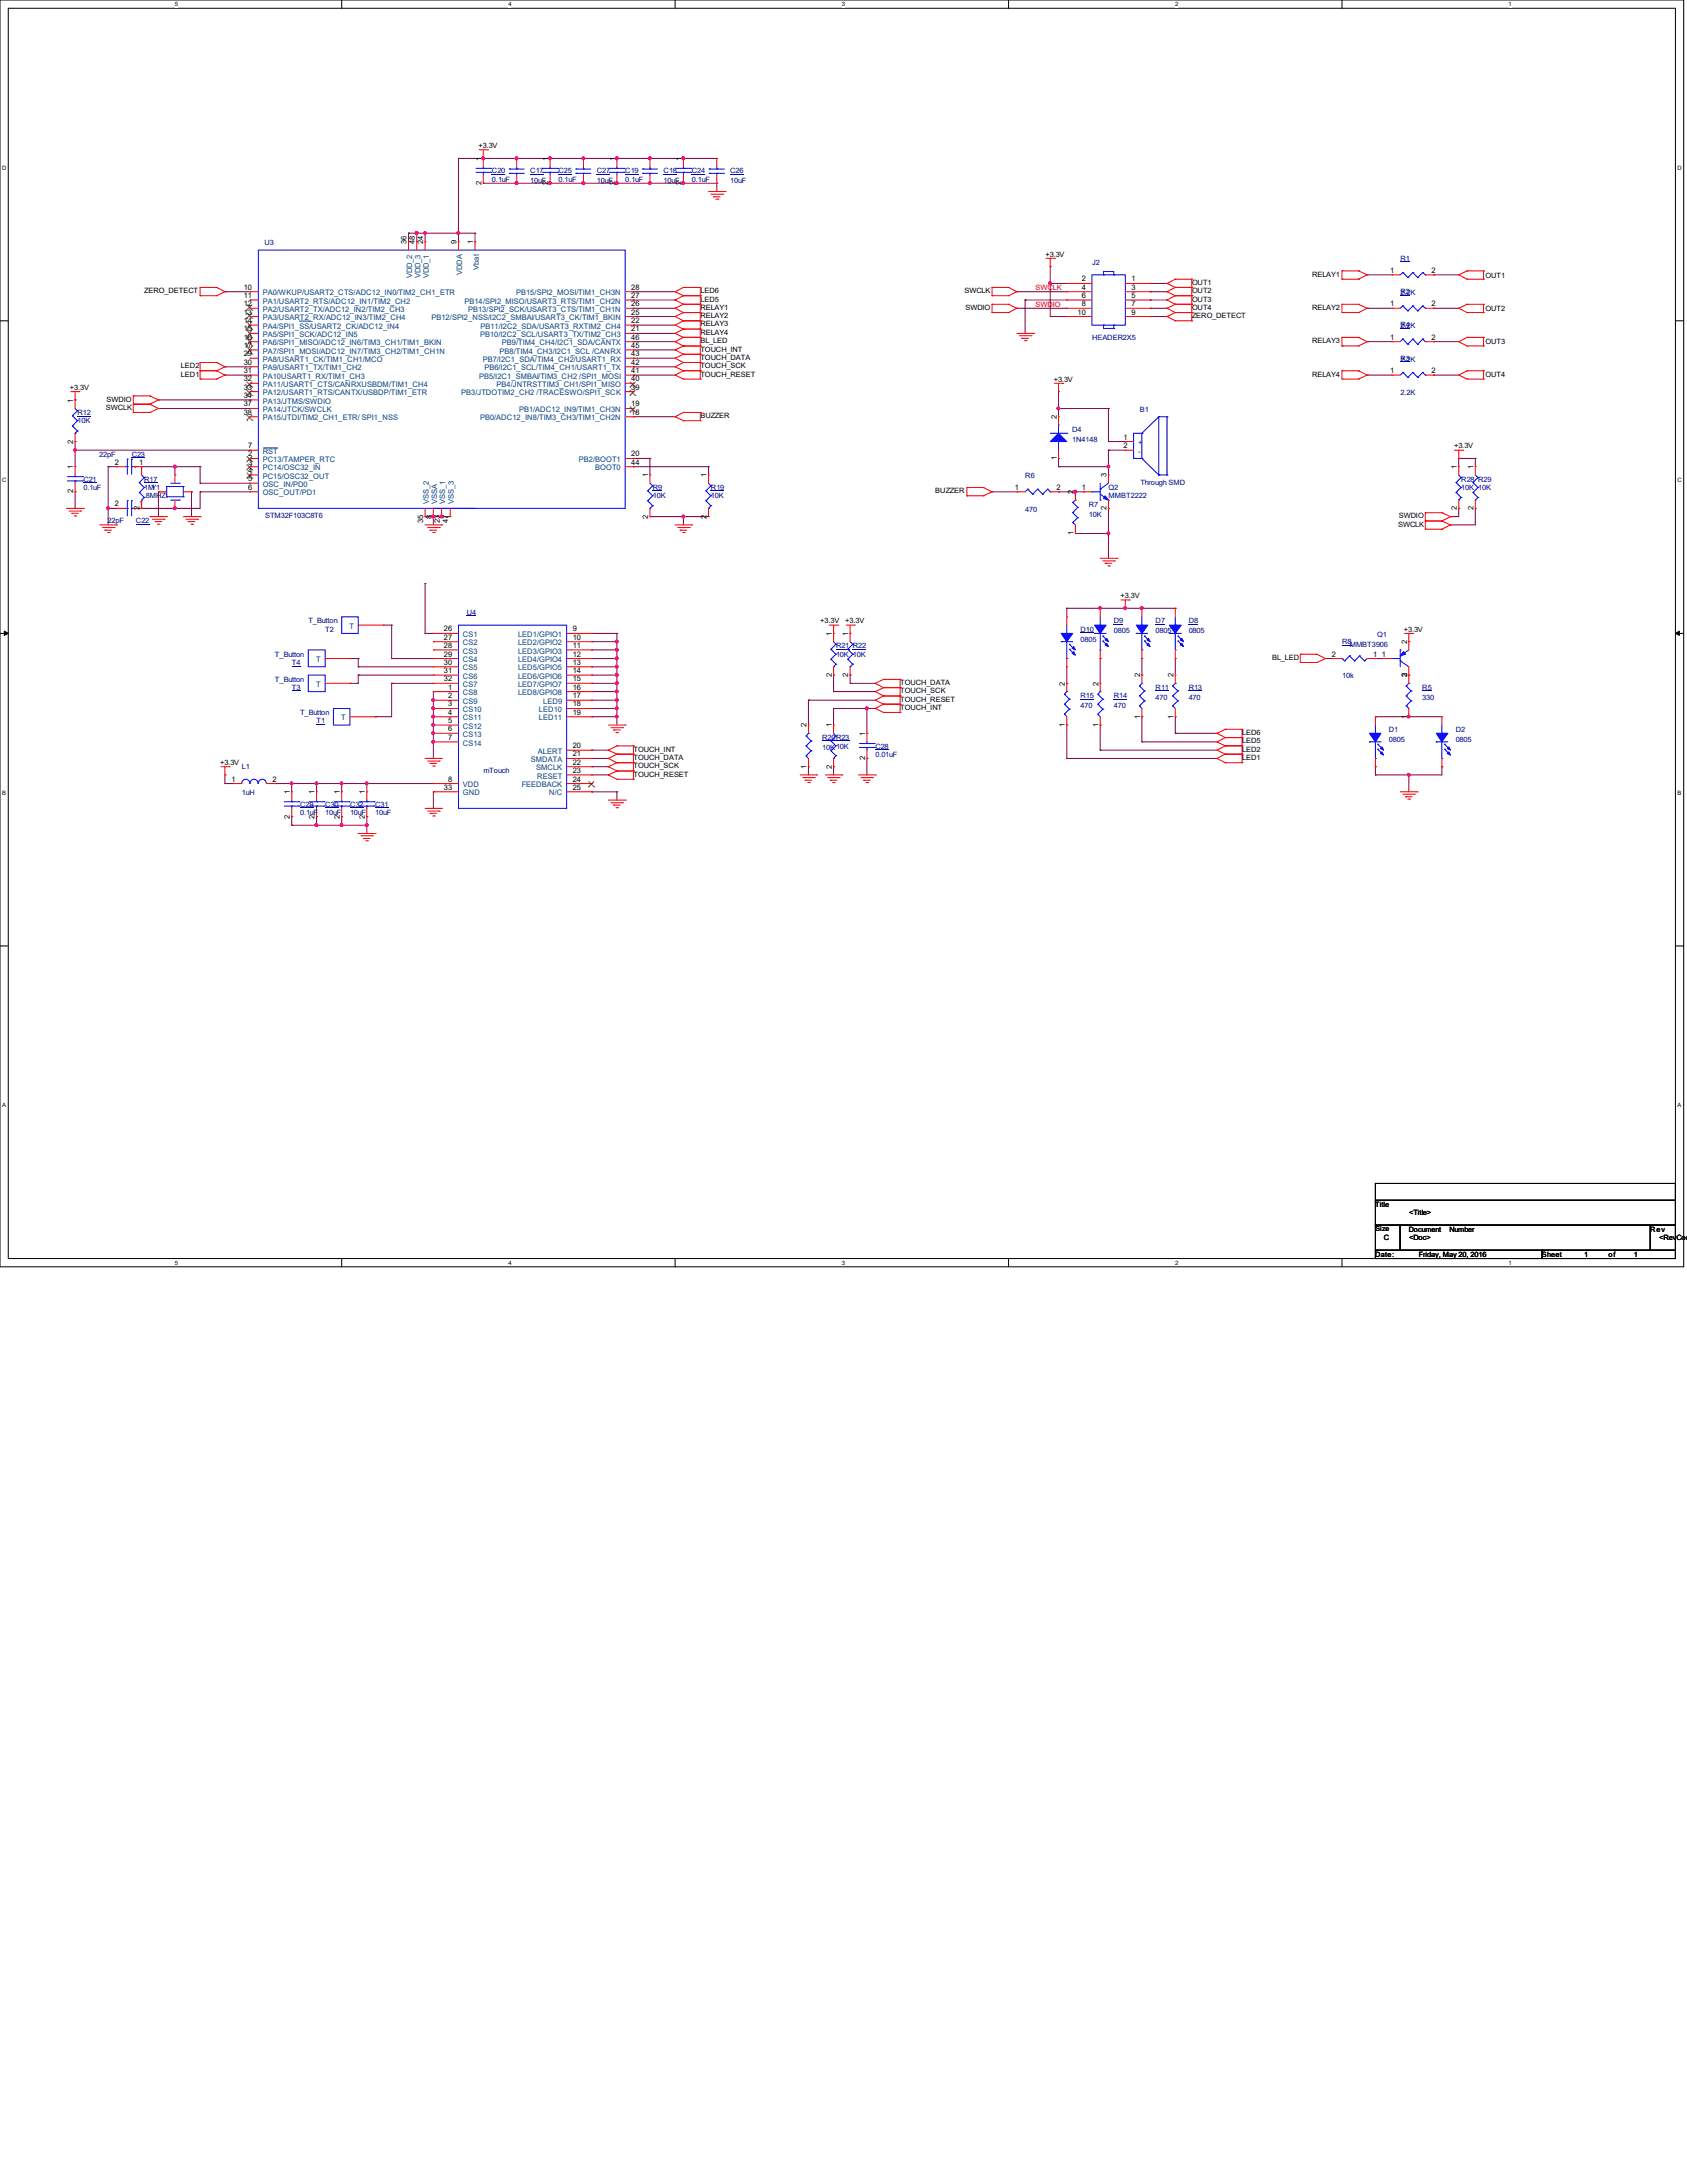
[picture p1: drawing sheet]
<svg xmlns="http://www.w3.org/2000/svg" width="216mm" height="279mm" viewBox="0 0 216 279" stroke-linecap="round" stroke-linejoin="round" font-family="sans-serif">
<defs><g id="words">
<g font-size="1">
<text x="61.6" y="23.7" transform="rotate(-90 61.6 23.7)">2</text>
<text x="61.6" y="20.6" transform="rotate(-90 61.6 20.6)">1</text>
<text x="70.2" y="23.7" transform="rotate(-90 70.2 23.7)">2</text>
<text x="70.2" y="20.6" transform="rotate(-90 70.2 20.6)">1</text>
<text x="78.7" y="23.7" transform="rotate(-90 78.7 23.7)">2</text>
<text x="78.7" y="20.6" transform="rotate(-90 78.7 20.6)">1</text>
<text x="87.2" y="23.7" transform="rotate(-90 87.2 23.7)">2</text>
<text x="87.2" y="20.6" transform="rotate(-90 87.2 20.6)">1</text>
<text x="52" y="31.2" transform="rotate(-90 52 31.2)">36</text>
<text x="53.1" y="31.2" transform="rotate(-90 53.1 31.2)">48</text>
<text x="54.2" y="31.2" transform="rotate(-90 54.2 31.2)">24</text>
<text x="58.4" y="31.2" transform="rotate(-90 58.4 31.2)">9</text>
<text x="60.5" y="31.2" transform="rotate(-90 60.5 31.2)">1</text>
<text x="177.9" y="34.9">1</text>
<text x="183.2" y="34.9">2</text>
<text x="31.2" y="37.1">10</text>
<text x="31.2" y="38.1">11</text>
<text x="31.2" y="39.2">12</text>
<text x="31.2" y="40.3">13</text>
<text x="31.2" y="41.4">14</text>
<text x="80.8" y="41.4">22</text>
<text x="80.8" y="40.3">25</text>
<text x="80.8" y="39.2">26</text>
<text x="80.8" y="38.1">27</text>
<text x="80.8" y="37.1">28</text>
<text x="137.9" y="40.3">10</text>
<text x="138.5" y="36">2</text>
<text x="138.5" y="37.1">4</text>
<text x="138.5" y="38.1">6</text>
<text x="138.5" y="39.2">8</text>
<text x="144.8" y="36">1</text>
<text x="144.8" y="37.1">3</text>
<text x="144.8" y="38.1">5</text>
<text x="144.8" y="39.2">7</text>
<text x="144.8" y="40.3">9</text>
<text x="177.9" y="39.2">1</text>
<text x="183.2" y="39.2">2</text>
<text x="31.2" y="42.4">15</text>
<text x="31.2" y="43.5">16</text>
<text x="31.2" y="44.5">17</text>
<text x="31.2" y="45.6">29</text>
<text x="31.2" y="46.7">30</text>
<text x="31.2" y="47.8">31</text>
<text x="80.8" y="42.4">21</text>
<text x="80.8" y="47.8">41</text>
<text x="80.8" y="46.7">42</text>
<text x="80.8" y="45.6">43</text>
<text x="80.8" y="44.5">45</text>
<text x="80.8" y="43.5">46</text>
<text x="177.9" y="43.5">1</text>
<text x="177.9" y="47.8">1</text>
<text x="183.2" y="43.5">2</text>
<text x="183.2" y="47.8">2</text>
<text x="9.4" y="51.5" transform="rotate(-90 9.4 51.5)">1</text>
<text x="31.2" y="48.8">32</text>
<text x="31.2" y="49.9">33</text>
<text x="31.2" y="50.9">34</text>
<text x="31.2" y="52">37</text>
<text x="31.2" y="53.1">38</text>
<text x="80.8" y="53.1">18</text>
<text x="80.8" y="52">19</text>
<text x="80.8" y="49.9">39</text>
<text x="80.8" y="48.8">40</text>
<text x="135.2" y="53.6" transform="rotate(-90 135.2 53.6)">2</text>
<text x="9.4" y="56.8" transform="rotate(-90 9.4 56.8)">2</text>
<text x="14.7" y="59.5">2</text>
<text x="17.8" y="59.5">1</text>
<text x="31.8" y="58.4">2</text>
<text x="31.8" y="59.5">3</text>
<text x="31.8" y="57.4">7</text>
<text x="80.8" y="58.4">20</text>
<text x="80.8" y="59.5">44</text>
<text x="135.2" y="58.9" transform="rotate(-90 135.2 58.9)">1</text>
<text x="143.8" y="56.3">1</text>
<text x="143.8" y="57.4">2</text>
<text x="9.4" y="63.2" transform="rotate(-90 9.4 63.2)">2</text>
<text x="9.4" y="60" transform="rotate(-90 9.4 60)">1</text>
<text x="14.7" y="64.8">2</text>
<text x="17.8" y="64.8">1</text>
<text x="17.9" y="65.3" transform="rotate(-90 17.9 65.3)">2</text>
<text x="17.9" y="60" transform="rotate(-90 17.9 60)">1</text>
<text x="31.8" y="60.5">4</text>
<text x="31.8" y="61.6">5</text>
<text x="31.8" y="62.7">6</text>
<text x="82.9" y="61.1" transform="rotate(-90 82.9 61.1)">1</text>
<text x="90.4" y="61.1" transform="rotate(-90 90.4 61.1)">1</text>
<text x="129.9" y="62.7">1</text>
<text x="135.2" y="62.7">2</text>
<text x="137.4" y="63.2" transform="rotate(-90 137.4 63.2)">2</text>
<text x="138.5" y="62.7">1</text>
<text x="141.6" y="65.3" transform="rotate(-90 141.6 65.3)">2</text>
<text x="141.6" y="61.1" transform="rotate(-90 141.6 61.1)">3</text>
<text x="186.5" y="65.3" transform="rotate(-90 186.5 65.3)">2</text>
<text x="186.5" y="60" transform="rotate(-90 186.5 60)">1</text>
<text x="188.6" y="65.3" transform="rotate(-90 188.6 65.3)">2</text>
<text x="188.6" y="60" transform="rotate(-90 188.6 60)">1</text>
<text x="54.2" y="66.9" transform="rotate(-90 54.2 66.9)">35</text>
<text x="55.2" y="66.4" transform="rotate(-90 55.2 66.4)">8</text>
<text x="56.3" y="66.9" transform="rotate(-90 56.3 66.9)">23</text>
<text x="57.4" y="66.9" transform="rotate(-90 57.4 66.9)">47</text>
<text x="82.9" y="66.4" transform="rotate(-90 82.9 66.4)">2</text>
<text x="90.4" y="66.4" transform="rotate(-90 90.4 66.4)">2</text>
<text x="137.4" y="68.5" transform="rotate(-90 137.4 68.5)">1</text>
<text x="56.8" y="80.8">26</text>
<text x="56.8" y="81.9">27</text>
<text x="56.8" y="82.9">28</text>
<text x="73.3" y="80.8">9</text>
<text x="73.3" y="81.9">10</text>
<text x="73.3" y="82.9">11</text>
<text x="106.4" y="81.4" transform="rotate(-90 106.4 81.4)">1</text>
<text x="108.6" y="81.4" transform="rotate(-90 108.6 81.4)">1</text>
<text x="180.1" y="82.4" transform="rotate(-90 180.1 82.4)">2</text>
<text x="56.8" y="84">29</text>
<text x="56.8" y="85.1">30</text>
<text x="56.8" y="86.1">31</text>
<text x="56.8" y="87.2">32</text>
<text x="57.4" y="88.3">1</text>
<text x="57.4" y="89.4">2</text>
<text x="73.3" y="84">12</text>
<text x="73.3" y="85.1">13</text>
<text x="73.3" y="86.1">14</text>
<text x="73.3" y="87.2">15</text>
<text x="73.3" y="88.3">16</text>
<text x="73.3" y="89.4">17</text>
<text x="106.4" y="86.7" transform="rotate(-90 106.4 86.7)">2</text>
<text x="108.6" y="86.7" transform="rotate(-90 108.6 86.7)">2</text>
<text x="136.3" y="87.8" transform="rotate(-90 136.3 87.8)">2</text>
<text x="140.6" y="87.8" transform="rotate(-90 140.6 87.8)">2</text>
<text x="145.9" y="86.7" transform="rotate(-90 145.9 86.7)">2</text>
<text x="150.2" y="86.7" transform="rotate(-90 150.2 86.7)">2</text>
<text x="170.5" y="84">2</text>
<text x="175.8" y="84">1</text>
<text x="176.9" y="84">1</text>
<text x="180.1" y="86.7" transform="rotate(-90 180.1 86.7)">2</text>
<text x="180.1" y="86.7" transform="rotate(-90 180.1 86.7)">3</text>
<text x="57.4" y="90.4">3</text>
<text x="57.4" y="91.5">4</text>
<text x="57.4" y="92.5">5</text>
<text x="57.4" y="93.6">6</text>
<text x="57.4" y="94.7">7</text>
<text x="73.3" y="90.4">18</text>
<text x="73.3" y="91.5">19</text>
<text x="73.3" y="95.8">20</text>
<text x="103.2" y="93.1" transform="rotate(-90 103.2 93.1)">2</text>
<text x="106.4" y="93.1" transform="rotate(-90 106.4 93.1)">1</text>
<text x="110.7" y="94.2" transform="rotate(-90 110.7 94.2)">1</text>
<text x="136.3" y="93" transform="rotate(-90 136.3 93)">1</text>
<text x="140.6" y="93" transform="rotate(-90 140.6 93)">1</text>
<text x="145.9" y="92" transform="rotate(-90 145.9 92)">1</text>
<text x="150.2" y="92" transform="rotate(-90 150.2 92)">1</text>
<text x="180.1" y="92" transform="rotate(-90 180.1 92)">1</text>
<text x="29.6" y="100">1</text>
<text x="34.9" y="100">2</text>
<text x="37.1" y="101.6" transform="rotate(-90 37.1 101.6)">1</text>
<text x="40.3" y="101.6" transform="rotate(-90 40.3 101.6)">1</text>
<text x="43.5" y="101.6" transform="rotate(-90 43.5 101.6)">1</text>
<text x="46.7" y="101.6" transform="rotate(-90 46.7 101.6)">1</text>
<text x="56.8" y="101.1">33</text>
<text x="57.4" y="100">8</text>
<text x="73.3" y="96.8">21</text>
<text x="73.3" y="97.9">22</text>
<text x="73.3" y="98.9">23</text>
<text x="73.3" y="100">24</text>
<text x="73.3" y="101.1">25</text>
<text x="103.2" y="98.4" transform="rotate(-90 103.2 98.4)">1</text>
<text x="106.4" y="98.4" transform="rotate(-90 106.4 98.4)">2</text>
<text x="110.7" y="97.3" transform="rotate(-90 110.7 97.3)">2</text>
<text x="37.1" y="104.8" transform="rotate(-90 37.1 104.8)">2</text>
<text x="40.3" y="104.8" transform="rotate(-90 40.3 104.8)">2</text>
<text x="43.5" y="104.8" transform="rotate(-90 43.5 104.8)">2</text>
<text x="46.7" y="104.8" transform="rotate(-90 46.7 104.8)">2</text>
</g>
<g font-size="1" fill="#004080">
<text x="52.8" y="35.6" transform="rotate(-90 52.8 35.6)">VDD_2</text>
<text x="53.8" y="35.6" transform="rotate(-90 53.8 35.6)">VDD_3</text>
<text x="54.9" y="35.6" transform="rotate(-90 54.9 35.6)">VDD_1</text>
<text x="59.1" y="35.2" transform="rotate(-90 59.1 35.2)">VDDA</text>
<text x="61.3" y="34.5" transform="rotate(-90 61.3 34.5)">Vbat</text>
<text x="33.6" y="37.8">PA0/WKUP/USART2_CTS/ADC12_IN0/TIM2_CH1_ETR</text>
<text x="33.6" y="38.9">PA1/USART2_RTS/ADC12_IN1/TIM2_CH2</text>
<text x="33.6" y="39.9">PA2/USART2_TX/ADC12_IN2/TIM2_CH3</text>
<text x="33.6" y="41">PA3/USART2_RX/ADC12_IN3/TIM2_CH4</text>
<text x="55.2" y="41">PB12/SPI2_NSS/I2C2_SMBAl/USART3_CK/TIM1_BKIN</text>
<text x="59.4" y="38.9">PB14/SPI2_MISO/USART3_RTS/TIM1_CH2N</text>
<text x="59.9" y="39.9">PB13/SPI2_SCK/USART3_CTS/TIM1_CH1N</text>
<text x="66" y="37.8">PB15/SPI2_MOSI/TIM1_CH3N</text>
<text x="33.6" y="42.1">PA4/SPI1_SS/USART2_CK/ADC12_IN4</text>
<text x="33.6" y="43.1">PA5/SPI1_SCK/ADC12_IN5</text>
<text x="33.6" y="44.2">PA6/SPI1_MISO/ADC12_IN6/TIM3_CH1/TIM1_BKIN</text>
<text x="33.6" y="45.3">PA7/SPI1_MOSI/ADC12_IN7/TIM3_CH2/TIM1_CH1N</text>
<text x="33.6" y="46.3">PA8/USART1_CK/TIM1_CH1/MCO</text>
<text x="33.6" y="47.4">PA9/USART1_TX/TIM1_CH2</text>
<text x="61.4" y="43.1">PB10/I2C2_SCL/USART3_TX/TIM2_CH3</text>
<text x="61.5" y="42.1">PB11/I2C2_SDA/USART3_RXTIM2_CH4</text>
<text x="61.8" y="46.3">PB7/I2C1_SDA/TIM4_CH2/USART1_RX</text>
<text x="62" y="47.4">PB6/I2C1_SCL/TIM4_CH1/USART1_TX</text>
<text x="63.9" y="45.3">PB8/TIM4_CH3/I2C1_SCL /CANRX</text>
<text x="64.2" y="44.2">PB9/TIM4_CH4/I2C1_SDA/CANTX</text>
<text x="33.6" y="48.5">PA10USART1_RX/TIM1_CH3</text>
<text x="33.6" y="49.5">PA11/USART1_CTS/CANRXUSBDM/TIM1_CH4</text>
<text x="33.6" y="50.6">PA12/USART1_RTS/CANTX/USBDP/TIM1_ETR</text>
<text x="33.6" y="51.6">PA13/JTMS/SWDIO</text>
<text x="33.6" y="52.7">PA14/JTCK/SWCLK</text>
<text x="33.6" y="53.8">PA15/JTDI/TIM2_CH1_ETR/ SPI1_NSS</text>
<text x="59" y="50.6">PB3/JTDOTIM2_CH2 /TRACESWO/SPI1_SCK</text>
<text x="61.3" y="48.5">PB5/I2C1_SMBAl/TIM3_CH2 /SPI1_MOSI</text>
<text x="61.4" y="53.8">PB0/ADC12_IN8/TIM3_CH3/TIM1_CH2N</text>
<text x="63.6" y="49.5">PB4/JNTRSTTIM3_CH1/SPI1_MISO</text>
<text x="66.4" y="52.7">PB1/ADC12_IN9/TIM1_CH3N</text>
<text x="33.6" y="59.1">PC13/TAMPER_RTC</text>
<text x="33.6" y="58.1">RST</text>
<text x="74.1" y="59.1">PB2/BOOT1</text>
<text x="145.6" y="57">+</text>
<text x="145.6" y="58.1">-</text>
<text x="33.6" y="60.2">PC14/OSC32_IN</text>
<text x="33.6" y="61.3">PC15/OSC32_OUT</text>
<text x="33.6" y="62.3">OSC_IN/PD0</text>
<text x="33.6" y="63.4">OSC_OUT/PD1</text>
<text x="54.9" y="64.5" transform="rotate(-90 54.9 64.5)">VSS_2</text>
<text x="55.9" y="64.5" transform="rotate(-90 55.9 64.5)">VSSA</text>
<text x="57" y="64.5" transform="rotate(-90 57 64.5)">VSS_1</text>
<text x="58.1" y="64.5" transform="rotate(-90 58.1 64.5)">VSS_3</text>
<text x="76.2" y="60.2">BOOT0</text>
<text x="44.7" y="80.5">T</text>
<text x="59.2" y="81.5">CS1</text>
<text x="59.2" y="82.6">CS2</text>
<text x="59.2" y="83.7">CS3</text>
<text x="66.3" y="81.5">LED1/GPIO1</text>
<text x="66.3" y="82.6">LED2/GPIO2</text>
<text x="66.3" y="83.7">LED3/GPIO3</text>
<text x="40.5" y="84.8">T</text>
<text x="40.5" y="87.9">T</text>
<text x="59.2" y="89">CS8</text>
<text x="59.2" y="84.8">CS4</text>
<text x="59.2" y="85.8">CS5</text>
<text x="59.2" y="86.9">CS6</text>
<text x="59.2" y="87.9">CS7</text>
<text x="66.3" y="84.8">LED4/GPIO4</text>
<text x="66.3" y="85.8">LED5/GPIO5</text>
<text x="66.3" y="86.9">LED6/GPIO6</text>
<text x="66.3" y="87.9">LED7/GPIO7</text>
<text x="66.3" y="89">LED8/GPIO8</text>
<text x="43.7" y="92.2">T</text>
<text x="59.2" y="90.1">CS9</text>
<text x="59.2" y="91.1">CS10</text>
<text x="59.2" y="92.2">CS11</text>
<text x="59.2" y="93.3">CS12</text>
<text x="59.2" y="94.3">CS13</text>
<text x="59.2" y="95.4">CS14</text>
<text x="69" y="91.1">LED10</text>
<text x="69" y="92.2">LED11</text>
<text x="69.5" y="90.1">LED9</text>
<text x="59.2" y="100.8">VDD</text>
<text x="59.2" y="101.8">GND</text>
<text x="66.8" y="100.8">FEEDBACK</text>
<text x="68" y="97.5">SMDATA</text>
<text x="68.6" y="98.6">SMCLK</text>
<text x="68.8" y="99.7">RESET</text>
<text x="68.8" y="96.5">ALERT</text>
<text x="70.3" y="101.8">N/C</text>
</g>
<g font-size=".9">
<text x="61.2" y="19">+3.3V</text>
<text x="133.8" y="32.9">+3.3V</text>
<text x="167.9" y="35.4">RELAY1</text>
<text x="190.1" y="35.5">OUT1</text>
<text x="18.5" y="37.5">ZERO_DETECT</text>
<text x="89.6" y="41.8">RELAY3</text>
<text x="89.6" y="40.7">RELAY2</text>
<text x="89.6" y="39.7">RELAY1</text>
<text x="89.6" y="38.6">LED5</text>
<text x="89.6" y="37.5">LED6</text>
<text x="123.4" y="37.5">SWCLK</text>
<text x="123.5" y="39.7">SWDIO</text>
<text x="152.6" y="40.7">ZERO_DETECT</text>
<text x="152.6" y="36.4">OUT1</text>
<text x="152.6" y="37.5">OUT2</text>
<text x="152.6" y="38.6">OUT3</text>
<text x="152.6" y="39.7">OUT4</text>
<text x="167.9" y="39.7">RELAY2</text>
<text x="190.1" y="39.8">OUT2</text>
<text x="23.2" y="47.1">LED2</text>
<text x="89.6" y="47.1">TOUCH_SCK</text>
<text x="89.6" y="45">TOUCH_INT</text>
<text x="89.6" y="46.1">TOUCH_DATA</text>
<text x="89.6" y="42.9">RELAY4</text>
<text x="89.6" y="43.9">BL_LED</text>
<text x="167.9" y="43.9">RELAY3</text>
<text x="190.1" y="44">OUT3</text>
<text x="8.9" y="49.9">+3.3V</text>
<text x="13.5" y="52.5">SWCLK</text>
<text x="13.6" y="51.4">SWDIO</text>
<text x="23.2" y="48.2">LED1</text>
<text x="89.6" y="53.6">BUZZER</text>
<text x="89.6" y="48.2">TOUCH_RESET</text>
<text x="134.9" y="48.9">+3.3V</text>
<text x="167.9" y="48.2">RELAY4</text>
<text x="190.1" y="48.3">OUT4</text>
<text x="186.1" y="57.4">+3.3V</text>
<text x="119.7" y="63.1">BUZZER</text>
<text x="178.9" y="67.4">SWCLK</text>
<text x="179" y="66.3">SWDIO</text>
<text x="143.4" y="76.6">+3.3V</text>
<text x="105" y="79.8">+3.3V</text>
<text x="108.2" y="79.8">+3.3V</text>
<text x="179.6" y="80.9">+3.3V</text>
<text x="115.2" y="89.8">TOUCH_RESET</text>
<text x="115.2" y="88.7">TOUCH_SCK</text>
<text x="115.2" y="87.7">TOUCH_DATA</text>
<text x="162.8" y="84.5">BL_LED</text>
<text x="115.2" y="90.9">TOUCH_INT</text>
<text x="159" y="95.1">LED5</text>
<text x="159" y="94.1">LED6</text>
<text x="28.2" y="97.9">+3.3V</text>
<text x="81.1" y="99.4">TOUCH_RESET</text>
<text x="81.1" y="98.3">TOUCH_SCK</text>
<text x="81.1" y="97.3">TOUCH_DATA</text>
<text x="81.1" y="96.2">TOUCH_INT</text>
<text x="159" y="96.2">LED2</text>
<text x="159" y="97.3">LED1</text>
<text x="176" y="154.5">Title</text>
<text x="180.3" y="155.5">&lt;Title&gt;</text>
<text x="176" y="160.9">Date:</text>
<text x="176" y="157.6">Size</text>
<text x="177.1" y="158.7">C</text>
<text x="180.3" y="157.6">Document</text>
<text x="180.3" y="158.7">&lt;Doc&gt;</text>
<text x="181.6" y="160.9">Friday, May 20, 2016</text>
<text x="185.5" y="157.6">Number</text>
<text x="197.3" y="160.9">Sheet</text>
<text x="202.7" y="160.9">1</text>
<text x="205.8" y="160.9">of</text>
<text x="209.1" y="160.9">1</text>
<text x="211.2" y="157.6">Rev</text>
<text x="212.3" y="158.7">&lt;RevCode&gt;</text>
</g>
<g font-size=".9" fill="#000080">
<text x="63" y="22.2">C20</text>
<text x="63" y="23.2">0.1uF</text>
<text x="67.9" y="22.2">C17</text>
<text x="67.9" y="23.5">10uF</text>
<text x="71.5" y="22.2">C25</text>
<text x="71.5" y="23.2">0.1uF</text>
<text x="76.4" y="22.2">C27</text>
<text x="76.4" y="23.5">10uF</text>
<text x="80" y="22.2">C19</text>
<text x="80" y="23.2">0.1uF</text>
<text x="84.9" y="22.2">C18</text>
<text x="84.9" y="23.5">10uF</text>
<text x="88.5" y="22.2">C24</text>
<text x="88.5" y="23.2">0.1uF</text>
<text x="93.4" y="22.2">C26</text>
<text x="93.4" y="23.5">10uF</text>
<text x="33.8" y="31.4">U3</text>
<text x="139.8" y="33.9">J2</text>
<text x="179.2" y="33.4">R1</text>
<text x="179.2" y="37.8">2.2K</text>
<text x="179.2" y="37.6">R2</text>
<text x="179.2" y="41.9">R4</text>
<text x="139.8" y="43.5">HEADER2X5</text>
<text x="179.2" y="42">2.2K</text>
<text x="179.2" y="46.3">2.2K</text>
<text x="179.2" y="46.2">R3</text>
<text x="9.9" y="53.1">R12</text>
<text x="145.9" y="52.7">B1</text>
<text x="179.2" y="50.5">2.2K</text>
<text x="9.9" y="54.2">10K</text>
<text x="12.7" y="58.5">22pF</text>
<text x="16.9" y="58.5">C23</text>
<text x="137.2" y="55.2">D4</text>
<text x="137.2" y="56.5">1N4148</text>
<text x="10.7" y="61.6">C21</text>
<text x="10.7" y="62.7">0.1uF</text>
<text x="18.5" y="61.6">R17</text>
<text x="18.5" y="62.7">1MY1</text>
<text x="18.7" y="63.8">8MHZ</text>
<text x="83.5" y="62.7">R9</text>
<text x="83.5" y="63.8">10K</text>
<text x="91" y="62.7">R19</text>
<text x="91" y="63.8">10K</text>
<text x="131.2" y="61.1">R6</text>
<text x="131.2" y="65.5">470</text>
<text x="139.3" y="64.9">R7</text>
<text x="141.9" y="62.7">Q2</text>
<text x="141.9" y="63.8">MMBT2222</text>
<text x="145.9" y="62.1">Through SMD</text>
<text x="187" y="61.6">R28 R29</text>
<text x="187" y="62.7">10K 10K</text>
<text x="13.8" y="67">22pF</text>
<text x="17.4" y="67">C22</text>
<text x="33.9" y="66.3">STM32F103C8T6</text>
<text x="139.3" y="66.1">10K</text>
<text x="39.5" y="79.8">T_Button</text>
<text x="41.6" y="80.9">T2</text>
<text x="59.7" y="78.7">U4</text>
<text x="107" y="83">R21 R22</text>
<text x="138.3" y="80.9">D10</text>
<text x="138.3" y="82.1">0805</text>
<text x="142.6" y="79.8">D9</text>
<text x="142.6" y="81.1">0805</text>
<text x="147.9" y="79.8">D7</text>
<text x="147.9" y="81.1">0805</text>
<text x="152.1" y="79.8">D8</text>
<text x="152.1" y="81.1">0805</text>
<text x="171.8" y="82.5">R8</text>
<text x="172.7" y="82.8">MMBT3906</text>
<text x="176.3" y="81.5">Q1</text>
<text x="35.2" y="84">T_Button</text>
<text x="35.2" y="87.2">T_Button</text>
<text x="37.3" y="85.1">T4</text>
<text x="37.3" y="88.3">T3</text>
<text x="107" y="84">10K 10K</text>
<text x="138.3" y="89.4">R15</text>
<text x="142.6" y="89.4">R14</text>
<text x="147.9" y="88.3">R11</text>
<text x="147.9" y="89.6">470</text>
<text x="152.1" y="88.3">R13</text>
<text x="152.1" y="89.6">470</text>
<text x="171.8" y="86.8">10k</text>
<text x="182" y="88.3">R5</text>
<text x="182" y="89.6">330</text>
<text x="38.4" y="91.5">T_Button</text>
<text x="40.5" y="92.6">T1</text>
<text x="105.2" y="94.7">R20R23</text>
<text x="112" y="95.8">C28</text>
<text x="138.3" y="90.7">470</text>
<text x="142.6" y="90.7">470</text>
<text x="177.7" y="93.6">D1</text>
<text x="177.7" y="94.9">0805</text>
<text x="186.3" y="93.6">D2</text>
<text x="186.3" y="94.9">0805</text>
<text x="31" y="98.5">L1</text>
<text x="31" y="101.8">1uH</text>
<text x="61.9" y="99">mTouch</text>
<text x="105.2" y="96">10K10K</text>
<text x="112" y="96.9">0.01uF</text>
<text x="38.4" y="103.3">C29</text>
<text x="38.4" y="104.3">0.1uF</text>
<text x="41.6" y="103.3">C30</text>
<text x="41.6" y="104.3">10uF</text>
<text x="44.8" y="103.3">C32</text>
<text x="44.8" y="104.3">10uF</text>
<text x="48" y="103.3">C31</text>
<text x="48" y="104.3">10uF</text>
</g>
<g font-size=".9" fill="#f00">
<text x="132.5" y="39.2">SWDIO</text>
<text x="132.5" y="37.1">SWCLK</text>
</g>
<g font-size=".8">
<text x="22.4" y=".8">5</text>
<text x="65.1" y=".8">4</text>
<text x="107.7" y=".8">3</text>
<text x="150.4" y=".8">2</text>
<text x="193.1" y=".8">1</text>
<text x=".3" y="21.7">D</text>
<text x="214.7" y="21.7">D</text>
<text x=".3" y="61.7">C</text>
<text x="214.7" y="61.7">C</text>
<text x=".3" y="101.7">B</text>
<text x="214.7" y="101.7">B</text>
<text x=".3" y="141.7">A</text>
<text x="214.7" y="141.7">A</text>
<text x="22.4" y="161.9">5</text>
<text x="65.1" y="161.9">4</text>
<text x="107.7" y="161.9">3</text>
<text x="150.4" y="161.9">2</text>
<text x="193.1" y="161.9">1</text>
</g>
</g></defs>
<path d="M0 0h215.5v162.1h-215.5zM1.1 1.1h213.3v160h-213.3z" fill="none" stroke="#000" stroke-width=".13"/>
<g fill="#fff">
<path d="M22.4 .1h.4v.8h-.4z"/>
<path d="M22.4 161.2h.4v.8h-.4z"/>
</g>
<path d="M43.7 0v1.1M43.7 161.1v1" fill="none" stroke="#000" stroke-width=".13"/>
<g fill="#fff">
<path d="M65.1 .1h.3v.8h-.3z"/>
<path d="M65.1 161.2h.3v.8h-.3z"/>
</g>
<path d="M86.4 0v1.1M86.4 161.1v1" fill="none" stroke="#000" stroke-width=".13"/>
<g fill="#fff">
<path d="M107.7 .1h.4v.8h-.4z"/>
<path d="M107.7 161.2h.4v.8h-.4z"/>
</g>
<path d="M129.1 0v1.1M129.1 161.1v1" fill="none" stroke="#000" stroke-width=".13"/>
<g fill="#fff">
<path d="M150.4 .1h.4v.8h-.4z"/>
<path d="M150.4 161.2h.4v.8h-.4z"/>
</g>
<path d="M171.7 0v1.1M171.7 161.1v1" fill="none" stroke="#000" stroke-width=".13"/>
<g fill="#fff">
<path d="M193.1 .1h.4v.8h-.4z"/>
<path d="M193.1 161.2h.4v.8h-.4z"/>
<path d="M.3 21h.5v.8h-.5z"/>
<path d="M214.7 21h.5v.8h-.5z"/>
<path d="M.3 61h.5v.8h-.5z"/>
<path d="M214.7 61h.5v.8h-.5z"/>
</g>
<path d="M0 41.1h1.1M214.4 41.1h1.1" fill="none" stroke="#000" stroke-width=".13"/>
<g fill="#fff">
<path d="M.3 101h.5v.9h-.5z"/>
<path d="M214.7 101h.5v.9h-.5z"/>
</g>
<path d="M0 81.1h1.1M214.4 81.1h1.1" fill="none" stroke="#000" stroke-width=".13"/>
<path d="M.6 80.8l.5 .3-.5 .2zM214.4 81.1l.5-.3v.5z" fill="#000" stroke="#000" stroke-width=".13"/>
<g fill="#fff">
<path d="M.3 141.1h.5v.8h-.5z"/>
<path d="M214.7 141.1h.5v.8h-.5z"/>
</g>
<path d="M0 121.1h1.1M214.4 121.1h1.1M176 151.5h38.4v2.1h-38.4zM176 153.6h38.4v3.2h-38.4zM176 156.8h3.2v3.2h-3.2zM179.2 156.8h32v3.2h-32zM211.2 156.8h3.2v3.2h-3.2zM176 160h21.4v1.1h-21.4zM197.4 160h17v1.1h-17z" fill="none" stroke="#000" stroke-width=".13"/>
<g fill="none" stroke="#800040" stroke-width=".13">
<path d="M28.8 37.3h.1M28.8 37.3h3.2M52.3 29.8h.1M52.3 29.8h8.5M52.3 29.8v1.1M53.3 29.8h.1M53.3 29.8v1.1M54.4 29.8h.1M54.4 29.8v1.1M58.7 20.3h.1M58.7 29.8h.1M58.7 20.3h33"/>
<path d="M58.7 20.3v10.6M60.8 29.8h.1M60.8 29.8v1.1M61.8 20.3h.1M61.8 23.5h.1M61.8 23.5h29.9M66.1 20.3h.1M66.1 23.5h.1M70.4 20.3h.1M70.4 23.5h.1M74.7 23.5h.1M74.7 20.3h.1"/>
<path d="M79 20.3h.1M79 23.5h.1M81.1 37.3h.1M81.1 38.4h.1M81.1 39.5h.1M81.1 37.3h5.3M81.1 38.4h5.3M81.1 39.5h5.3M83.2 23.5h.1M83.2 20.3h.1M87.5 20.3h.1M87.5 23.5h.1"/>
<path d="M91.7 23.5h.1M91.7 23.5v1M130.1 39.5h.1M130.1 37.3h.1M130.1 37.3h6.4M130.1 39.5h6.4M131.2 38.4h.1M131.2 38.4h5.3M131.2 38.4v4.3M134.4 34.1h.1M134.4 36.3h.1M134.4 36.3h2.1"/>
<path d="M134.4 34.1v6.4M147.2 36.3h.1M147.2 39.5h.1M147.2 38.4h.1M147.2 37.3h.1M147.2 37.3h2.2M147.2 38.4h2.2M147.2 39.5h2.2M147.2 36.3h2.2M175 39.5h.1M175 35.2h.1M175 39.5h3.1"/>
<path d="M175 35.2h3.1M183.5 39.5h.1M183.5 35.2h.1M183.5 39.5h3.2M183.5 35.2h3.2M9.6 56.5h.1M9.6 57.6h.1M9.6 56.5v3.2M9.6 57.6h22.4M13.8 59.7h.1M13.8 59.7h1.1M13.8 59.7v7.5"/>
<path d="M18.1 59.7h.1M18.1 59.7h7.5M20.3 52.3h.1M20.3 51.2h.1M20.3 52.3h11.7M20.3 51.2h11.7M22.4 59.7h.1M22.4 59.7v1.1M25.6 59.7h.1M25.6 59.7v2.1M28.8 46.9h.1M28.8 48h.1"/>
<path d="M28.8 46.9h3.2M28.8 48h3.2M81.1 59.7h.1M81.1 58.7h.1M81.1 46.9h.1M81.1 45.8h.1M81.1 53.3h.1M81.1 44.8h.1M81.1 42.7h.1M81.1 48h.1M81.1 40.5h.1M81.1 41.6h.1"/>
<path d="M81.1 59.7h9.6M81.1 58.7h2.1M81.1 46.9h5.3M81.1 45.8h5.3M81.1 53.3h5.3M81.1 44.8h5.3M81.1 42.7h5.3M81.1 48h5.3M81.1 40.5h5.3M81.1 41.6h5.3M81.1 43.7h5.3M83.2 58.7h.1"/>
<path d="M83.2 58.7v2.1M86.4 43.7h.1M90.7 59.7h.1M90.7 59.7v1.1M134.4 40.5h.1M134.4 40.5h2.1M135.5 50.1h.1M135.5 59.7h.1M135.5 52.3h.1M135.5 58.7h.1M135.5 59.7h6.4M135.5 52.3h6.4"/>
<path d="M135.5 50.1v3.2M135.5 58.7v1M141.9 56.5h.1M141.9 57.6h.1M141.9 59.7h.1M141.9 52.3h.1M141.9 57.6h2.1M141.9 56.5h2.1M141.9 52.3v4.2M141.9 57.6v3.2M147.2 40.5h.1M147.2 40.5h2.2"/>
<path d="M175 48h.1M175 43.7h.1M175 48h3.1M175 43.7h3.1M183.5 43.7h.1M183.5 48h.1M183.5 48h3.2M183.5 43.7h3.2M186.7 58.7h.1M186.7 58.7h2.1M186.7 58.7v1M188.8 58.7h.1"/>
<path d="M188.8 58.7v1M9.6 62.9h.1M9.6 62.9v2.2M13.8 65.1h.1M13.8 65.1h1.1M18.1 65.1h.1M20.3 62.9h.1M20.3 62.9v3.2M22.4 65.1h.1M24.5 62.9h.1M24.5 62.9v3.2M25.6 61.8h.1"/>
<path d="M25.6 62.9h.1M25.6 62.9v2.2h-7.5M25.6 61.8h6.4M25.6 62.9h6.4M54.4 66.1h.1M54.4 74.7h.1M54.4 74.7v6.4M54.4 66.1h3.2M55.5 65.1h.1M55.5 66.1h.1M55.5 65.1h5.3M55.5 66.1v1.1"/>
<path d="M56.5 66.1h.1M83.2 66.1h.1M83.2 66.1h7.5M87.5 66.1h.1M87.5 66.1v1.1M127 62.9h.1M127 62.9h3.1M135.5 62.9h.1M135.5 62.9h3.2M136.5 77.9h.1M136.5 77.9h13.9M136.5 77.9v1.1"/>
<path d="M137.6 62.9h.1M137.6 68.3h.1M137.6 68.3h4.3M140.8 77.9h.1M141.9 65.1h.1M141.9 68.3h.1M141.9 65.1v6.4M146.1 77.9h.1M150.4 77.9h.1M185.6 66.1h.1M185.6 67.2h.1M186.7 65.1h.1"/>
<path d="M186.7 65.1v1h-1.1M188.8 65.1h.1M188.8 65.1v2.1h-3.2M28.8 99.2h.1M28.8 99.2v1.1M44.8 84.3h.1M44.8 87.5h.1M44.8 84.3h1M45.8 86.4h.1M45.8 85.3h.1M45.8 84.3h.1M45.8 86.4v1.1h-1"/>
<path d="M45.8 84.3v1M45.8 85.3h9.7M45.8 86.4h9.7M48 91.7h.1M49.1 80h1M50.1 84.3h.1M50.1 87.5h.1M50.1 80h.1M50.1 87.5v4.2h-2.1M50.1 87.5h5.4M50.1 84.3h5.4M50.1 80v4.3"/>
<path d="M54.4 81.1h.1M54.4 81.1h1.1M55.5 92.8h.1M55.5 90.7h.1M55.5 93.9h.1M55.5 89.6h.1M55.5 91.7h.1M55.5 95h.1M55.5 88.5h.1M55.5 84.3h.1M55.5 88.5v8.6M75.7 96h.1"/>
<path d="M75.7 97.1h.1M75.7 98.1h.1M75.7 99.2h.1M75.7 81.1h.1M75.7 82.1h.1M75.7 83.2h.1M75.7 84.3h.1M75.7 85.3h.1M75.7 86.4h.1M75.7 87.5h.1M75.7 88.5h.1M75.7 89.6h.1"/>
<path d="M75.7 90.7h.1M75.7 91.7h.1M75.7 91.7h3.3M75.7 99.2h2.2M75.7 96h2.2M75.7 97.1h2.2M75.7 98.1h2.2M75.7 90.7h3.3M75.7 88.5h3.3M75.7 87.5h3.3M75.7 81.1h3.3M75.7 84.3h3.3"/>
<path d="M75.7 89.6h3.3M75.7 82.1h3.3M75.7 83.2h3.3M75.7 85.3h3.3M75.7 86.4h3.3M79 81.1h.1M79 82.1h.1M79 83.2h.1M79 84.3h.1M79 85.3h.1M79 86.4h.1M79 87.5h.1"/>
<path d="M79 88.5h.1M79 89.6h.1M79 90.7h.1M79 91.7h.1M79 81.1v11.7M103.5 89.6h.1M103.5 98.1h.1M103.5 89.6v3.2M103.5 98.1v1.1M103.5 89.6h8.5M106.7 98.1h.1M106.7 90.7h.1"/>
<path d="M106.7 88.5h.1M106.7 86.4h.1M106.7 86.4v2.1M106.7 90.7v2.1M106.7 98.1v1.1M106.7 90.7h5.3M106.7 88.5h5.3M108.8 86.4h.1M108.8 87.5h.1M108.8 86.4v1.1M108.8 87.5h3.2M111 90.7h.1"/>
<path d="M111 97.1h.1M111 90.7v3.2M111 97.1v2.1M136.5 97.1h.1M136.5 92.8h.1M136.5 87.5h.1M136.5 97.1h19.2M136.5 85.3v2.2M136.5 92.8v4.3M140.8 84.3h.1M140.8 96h.1M140.8 92.8h.1"/>
<path d="M140.8 96h14.9M140.8 84.3v3.2M140.8 92.8v3.2M146.1 95h.1M146.1 91.7h.1M146.1 86.4h.1M146.1 95h9.6M146.1 84.3v2.1M146.1 91.7v3.3M150.4 84.3h.1M150.4 93.9h.1M150.4 91.7h.1"/>
<path d="M150.4 84.3v2.1M150.4 91.7v2.2M150.4 93.9h5.3M169.6 84.3h.1M169.6 84.3h1.1M176 91.7h.1M176 99.2h.1M176 84.3h.1M176 98.1h.1M176 91.7h8.5M176 84.3h1.1M176 98.1v1.1"/>
<path d="M180.3 91.7h.1M180.3 99.2h.1M180.3 99.2v2.1M184.5 98.1h.1M184.5 98.1v1.1h-8.5M28.8 100.3h.1M28.8 100.3h1M35.2 100.3h.1M35.2 100.3h20.3M37.3 100.3h.1M37.3 104.5h.1M37.3 105.6h.1"/>
<path d="M37.3 100.3v1M37.3 104.5v1.1M37.3 105.6h9.6M40.5 104.5h.1M40.5 105.6h.1M40.5 100.3h.1M40.5 100.3v1M40.5 104.5v1.1M43.7 104.5h.1M43.7 105.6h.1M43.7 100.3h.1M43.7 100.3v1"/>
<path d="M43.7 104.5v1.1M46.9 100.3h.1M46.9 105.6h.1M46.9 104.5h.1M46.9 100.3v1M46.9 104.5v2.2M55.5 101.3h.1M55.5 101.3v2.2M75.7 101.3h.1M75.7 101.3h3.3M79 101.3h.1M79 101.3v1.1"/>
</g>
<g fill="#f0f" stroke="#f0f" stroke-width=".13">
<circle cx="37.3" cy="100.3" r=".19"/>
<circle cx="46.9" cy="105.6" r=".19"/>
<circle cx="43.7" cy="105.6" r=".19"/>
<circle cx="40.5" cy="105.6" r=".19"/>
<circle cx="87.4" cy="20.3" r=".19"/>
<circle cx="83.2" cy="20.3" r=".19"/>
<circle cx="78.9" cy="20.3" r=".19"/>
<circle cx="83.2" cy="23.4" r=".19"/>
<circle cx="78.9" cy="23.4" r=".19"/>
<circle cx="87.4" cy="23.4" r=".19"/>
<circle cx="58.7" cy="29.8" r=".19"/>
<circle cx="54.4" cy="29.8" r=".19"/>
<circle cx="61.8" cy="20.3" r=".19"/>
<circle cx="53.3" cy="29.8" r=".19"/>
<circle cx="55.4" cy="66.1" r=".19"/>
<circle cx="56.5" cy="66.1" r=".19"/>
<circle cx="9.6" cy="57.6" r=".19"/>
<circle cx="87.4" cy="66.1" r=".19"/>
<circle cx="13.8" cy="65" r=".19"/>
<circle cx="22.4" cy="65" r=".19"/>
<circle cx="22.4" cy="59.7" r=".19"/>
<circle cx="70.4" cy="20.3" r=".19"/>
<circle cx="66.1" cy="20.3" r=".19"/>
<circle cx="70.4" cy="23.4" r=".19"/>
<circle cx="66.1" cy="23.4" r=".19"/>
<circle cx="74.7" cy="23.4" r=".19"/>
<circle cx="74.7" cy="20.3" r=".19"/>
<circle cx="180.3" cy="91.7" r=".19"/>
<circle cx="180.3" cy="99.2" r=".19"/>
<circle cx="110.9" cy="90.7" r=".19"/>
<circle cx="46.9" cy="100.3" r=".19"/>
<circle cx="55.4" cy="93.8" r=".19"/>
<circle cx="55.4" cy="94.9" r=".19"/>
<circle cx="55.4" cy="90.7" r=".19"/>
<circle cx="55.4" cy="92.8" r=".19"/>
<circle cx="55.4" cy="91.7" r=".19"/>
<circle cx="55.4" cy="89.6" r=".19"/>
<circle cx="43.7" cy="100.3" r=".19"/>
<circle cx="40.5" cy="100.3" r=".19"/>
<circle cx="78.9" cy="82.1" r=".19"/>
<circle cx="78.9" cy="83.2" r=".19"/>
<circle cx="78.9" cy="84.3" r=".19"/>
<circle cx="78.9" cy="85.3" r=".19"/>
<circle cx="78.9" cy="86.4" r=".19"/>
<circle cx="78.9" cy="87.4" r=".19"/>
<circle cx="78.9" cy="88.5" r=".19"/>
<circle cx="78.9" cy="89.6" r=".19"/>
<circle cx="78.9" cy="90.7" r=".19"/>
<circle cx="78.9" cy="91.7" r=".19"/>
<circle cx="141.8" cy="59.7" r=".19"/>
<circle cx="137.6" cy="62.9" r=".19"/>
<circle cx="135.4" cy="52.3" r=".19"/>
<circle cx="141.8" cy="68.3" r=".19"/>
<circle cx="134.4" cy="36.3" r=".19"/>
<circle cx="140.8" cy="77.8" r=".19"/>
<circle cx="144" cy="77.8" r=".19"/>
<circle cx="146.1" cy="77.8" r=".19"/>
</g>
<g fill="none" stroke="#f00" stroke-width=".13">
<path d="M61.3 19.2h1.1M61.8 19.2v1.1M62.4 19.2h.1M25.6 37.8h.1M25.6 36.8h.1M25.6 37.8h2.1M25.6 36.8v1M25.6 36.8h2.1M27.7 37.8h.1M27.7 36.8h.1M27.7 36.8l1.1 .5M28.8 37.3h.1"/>
<path d="M28.8 37.3l-1.1 .5M61.8 20.3h.1M86.4 39.5h.1M86.4 38.4h.1M86.4 37.3h.1M86.4 39.5l1.1 .5M86.4 38.4l1.1 .5M86.4 37.3l1.1 .5M87.5 38.9h.1M87.5 37.8h.1M87.5 36.8h.1M87.5 37.8h2.1"/>
<path d="M87.5 36.8h2.1M87.5 38.9l-1.1 .6M87.5 38.9h2.1M87.5 37.8l-1.1 .6M87.5 36.8l-1.1 .5M89.6 38.9h.1M89.6 37.8h.1M89.6 36.8h.1M89.6 36.8v11.7M90.7 24.5h2.1M91 24.8h1.5M91.3 25.2h.1"/>
<path d="M91.3 25.2h.9M91.6 25.5h.3M91.9 25.5h.1M92.5 24.8h.1M92.8 24.5h.1M127 37.8h.1M127 36.8h.1M127 38.9h.1M127 37.8h2.1M127 36.8h2.1M127 38.9h2.1M127 36.8v1"/>
<path d="M127 38.9v1.1M129.1 37.8h.1M129.1 36.8h.1M129.1 38.9h.1M129.1 36.8l1 .5M129.1 38.9l1 .6M130.1 37.3h.1M130.1 39.5h.1M130.1 37.3l-1 .5M130.1 39.5l-1 .5M133.9 33.1h1.1M134.4 34.1h.1"/>
<path d="M134.4 33.1v1M135 33.1h.1M149.4 36.3h.1M149.4 37.3h.1M149.4 38.4h.1M149.4 39.5h.1M149.4 36.3l1 .5M149.4 37.3l1 .5M149.4 38.4l1 .5M149.4 39.5l1 .5M150.4 35.7h.1M150.4 36.8h.1"/>
<path d="M150.4 37.8h.1M150.4 38.9h.1M150.4 37.8h2.1M150.4 36.8h2.1M150.4 38.9h2.1M150.4 35.7h2.1M150.4 35.7l-1 .6M150.4 36.8l-1 .5M150.4 37.8l-1 .6M150.4 38.9l-1 .6M152.5 35.7h.1M152.5 36.8h.1"/>
<path d="M152.5 37.8h.1M152.5 38.9h.1M152.5 35.7v5.4M171.7 38.9h.1M171.7 35.7h.1M171.7 34.7h.1M171.7 38.9h2.2M171.7 34.7v1M171.7 38.9v1.1M171.7 35.7h2.2M171.7 34.7h2.2M173.9 38.9h.1"/>
<path d="M173.9 35.7h.1M173.9 34.7h.1M173.9 38.9l1.1 .6M173.9 34.7l1.1 .5M175 39.5h.1M175 35.2h.1M175 39.5l-1.1 .5M175 35.2l-1.1 .5M186.7 39.5h.1M186.7 35.2h.1M186.7 39.5l1 .5M186.7 35.2l1 .5"/>
<path d="M187.7 38.9h.1M187.7 34.7h.1M187.7 35.7h.1M187.7 38.9h2.2M187.7 35.7h2.2M187.7 34.7h2.2M187.7 38.9l-1 .6M187.7 34.7l-1 .5M189.9 38.9h.1M189.9 34.7h.1M189.9 35.7h.1M189.9 34.7v1"/>
<path d="M189.9 38.9v1.1M9.1 50.1h1M9.6 51.2h.1M9.6 50.1v1.1M10.1 50.1h.1M17.1 52.8h.1M17.1 51.7h.1M17.1 50.7h.1M17.1 52.8h2.1M17.1 50.7v2.1M17.1 51.7h2.1M17.1 50.7h2.1"/>
<path d="M19.2 52.8h.1M19.2 51.7h.1M19.2 50.7h.1M19.2 51.7l1.1 .6M19.2 50.7l1.1 .5M20.3 52.3h.1M20.3 51.2h.1M20.3 52.3l-1.1 .5M20.3 51.2l-1.1 .5M25.6 47.5h.1M25.6 46.4h.1M25.6 48.5h.1"/>
<path d="M25.6 46.4h2.1M25.6 47.5h2.1M25.6 46.4v2.1M25.6 48.5h2.1M27.7 47.5h.1M27.7 46.4h.1M27.7 48.5h.1M27.7 46.4l1.1 .5M27.7 47.5l1.1 .5M28.8 46.9h.1M28.8 48h.1M28.8 46.9l-1.1 .6"/>
<path d="M28.8 48l-1.1 .5M86.4 46.9h.1M86.4 44.8h.1M86.4 45.8h.1M86.4 53.3h.1M86.4 41.6h.1M86.4 40.5h.1M86.4 42.7h.1M86.4 43.7h.1M86.4 48h.1M86.4 46.9l1.1 .6M86.4 44.8l1.1 .5"/>
<path d="M86.4 45.8l1.1 .6M86.4 53.3l1.1 .5M86.4 41.6l1.1 .5M86.4 40.5l1.1 .6M86.4 42.7l1.1 .5M86.4 43.7l1.1 .6M86.4 48l1.1 .5M87.5 46.4h.1M87.5 47.5h.1M87.5 44.3h.1M87.5 45.3h.1M87.5 52.8h.1"/>
<path d="M87.5 53.8h.1M87.5 41.1h.1M87.5 42.1h.1M87.5 40h.1M87.5 43.2h.1M87.5 48.5h.1M87.5 52.8h2.1M87.5 46.4l-1.1 .5M87.5 46.4h2.1M87.5 47.5h2.1M87.5 44.3l-1.1 .5M87.5 44.3h2.1"/>
<path d="M87.5 45.3h2.1M87.5 45.3l-1.1 .5M87.5 52.8l-1.1 .5M87.5 53.8h2.1M87.5 41.1l-1.1 .5M87.5 41.1h2.1M87.5 42.1h2.1M87.5 40l-1.1 .5M87.5 40h2.1M87.5 42.1l-1.1 .6M87.5 43.2h2.1M87.5 48.5h2.1"/>
<path d="M87.5 43.2l-1.1 .5M87.5 47.5l-1.1 .5M89.6 46.4h.1M89.6 47.5h.1M89.6 44.3h.1M89.6 45.3h.1M89.6 52.8h.1M89.6 53.8h.1M89.6 41.1h.1M89.6 42.1h.1M89.6 40h.1M89.6 43.2h.1"/>
<path d="M89.6 48.5h.1M89.6 52.8v1M127 40h.1M127 40h2.1M129.1 40h.1M130.1 42.7h2.2M130.5 43h1.5M130.8 43.3h.1M130.8 43.3h.8M131.1 43.6h.2M131.3 43.6h.1M132 43h.1"/>
<path d="M132.3 42.7h.1M135 49.1h1M135.5 50.1h.1M135.5 49.1v1M136 49.1h.1M149.4 40.5h.1M149.4 40.5l1 .6M150.4 40h.1M150.4 41.1h.1M150.4 41.1h2.1M150.4 40h2.1M150.4 40l-1 .5"/>
<path d="M152.5 40h.1M152.5 41.1h.1M171.7 40h.1M171.7 48.5h.1M171.7 47.5h.1M171.7 44.3h.1M171.7 43.2h.1M171.7 47.5h2.2M171.7 44.3h2.2M171.7 40h2.2M171.7 43.2h2.2M171.7 43.2v1.1"/>
<path d="M171.7 47.5v1M171.7 48.5h2.2M173.9 40h.1M173.9 48.5h.1M173.9 47.5h.1M173.9 44.3h.1M173.9 43.2h.1M173.9 47.5l1.1 .5M173.9 43.2l1.1 .5M175 48h.1M175 43.7h.1M175 48l-1.1 .5"/>
<path d="M175 43.7l-1.1 .6M186.1 57.6h1.1M186.7 43.7h.1M186.7 48h.1M186.7 58.7h.1M186.7 43.7l1 .6M186.7 48l1 .5M186.7 57.6v1.1M187.2 57.6h.1M187.7 43.2h.1M187.7 44.3h.1M187.7 40h.1"/>
<path d="M187.7 47.5h.1M187.7 48.5h.1M187.7 47.5h2.2M187.7 44.3h2.2M187.7 40h2.2M187.7 43.2h2.2M187.7 48.5h2.2M187.7 43.2l-1 .5M187.7 47.5l-1 .5M189.9 43.2h.1M189.9 44.3h.1M189.9 40h.1"/>
<path d="M189.9 47.5h.1M189.9 48.5h.1M189.9 43.2v1.1M189.9 47.5v1M8.5 65.1h2.2M8.8 65.4h1.5M9.2 65.7h.1M9.2 65.7h.8M9.5 66h.2M9.7 66h.1M10.3 65.4h.1M10.7 65.1h.1"/>
<path d="M12.8 67.2h2.1M13.1 67.5h1.5M13.4 67.9h.1M13.4 67.9h.9M13.8 68.2h.2M14 68.2h.1M14.6 67.5h.1M14.9 67.2h.1M19.2 66.1h2.1M19.5 66.5h1.5M19.9 66.8h.1M19.9 66.8h.8"/>
<path d="M20.2 67.1h.2M20.4 67.1h.1M21 66.5h.1M21.3 66.1h.1M23.5 66.1h2.1M23.8 66.5h1.5M24.1 66.8h.1M24.1 66.8h.8M24.4 67.1h.2M24.6 67.1h.1M25.3 66.5h.1M25.6 66.1h.1"/>
<path d="M54.4 67.2h2.1M54.7 67.5h1.5M55 67.9h.1M55 67.9h.9M55.4 68.2h.2M55.6 68.2h.1M56.2 67.5h.1M56.5 67.2h.1M86.4 67.2h2.1M86.7 67.5h1.5M87 67.9h.1M87 67.9h.9"/>
<path d="M87.4 68.2h.2M87.6 68.2h.1M88.2 67.5h.1M88.5 67.2h.1M123.7 63.5h.1M123.7 62.4h.1M123.7 63.5h2.2M123.7 62.4v1.1M123.7 62.4h2.2M125.9 63.5h.1M125.9 62.4h.1M125.9 62.4l1.1 .5"/>
<path d="M127 62.9h.1M127 62.9l-1.1 .6M140.8 71.5h2.2M141.1 71.8h1.5M141.4 72.1h.1M141.4 72.1h.9M141.8 72.4h.2M142 72.4h.1M142.6 71.8h.1M143 71.5h.1M143.5 76.8h1M144 77.9h.1"/>
<path d="M144 76.8v1.1M144.5 76.8h.1M182.4 67.7h.1M182.4 66.7h.1M182.4 65.6h.1M182.4 67.7h2.1M182.4 65.6v2.1M182.4 66.7h2.1M182.4 65.6h2.1M184.5 67.7h.1M184.5 66.7h.1M184.5 65.6h.1"/>
<path d="M184.5 66.7l1.1 .5M184.5 65.6l1.1 .5M185.6 67.2h.1M185.6 66.1h.1M185.6 67.2l-1.1 .5M185.6 66.1l-1.1 .6M28.3 98.1h1M28.8 99.2h.1M28.8 98.1v1.1M29.3 98.1h.1M54.4 97.1h2.1M54.7 97.4h1.5"/>
<path d="M55 97.7h.1M55 97.7h.9M55.4 98h.2M55.6 98h.1M56.2 97.4h.1M56.5 97.1h.1M77.9 99.2h.1M77.9 98.1h.1M77.9 97.1h.1M77.9 96h.1M77.9 99.2l1.1 .5M77.9 98.1l1.1 .6"/>
<path d="M77.9 97.1l1.1 .5M77.9 96l1.1 .5M77.9 92.8h2.1M78.2 93.1h1.5M78.5 93.4h.1M78.5 93.4h.9M78.8 93.8h.2M79 98.7h.1M79 99.7h.1M79 97.6h.1M79 96.5h.1M79 95.5h.1"/>
<path d="M79 98.7l-1.1 .5M79 98.7h2.1M79 99.7h2.1M79 97.6l-1.1 .5M79 97.6h2.1M79 96.5l-1.1 .6M79 96.5h2.1M79 95.5l-1.1 .5M79 95.5h2.1M79 93.8h.1M79.7 93.1h.1M80 92.8h.1"/>
<path d="M81.1 98.7h.1M81.1 99.7h.1M81.1 97.6h.1M81.1 96.5h.1M81.1 95.5h.1M81.1 95.5v4.2M102.4 99.2h2.1M102.7 99.5h1.5M103 99.9h.1M103 99.9h.9M104.2 99.5h.1M104.5 99.2h.1"/>
<path d="M105.6 99.2h2.1M105.9 99.5h1.5M106.1 80h1.1M106.3 99.9h.1M106.3 99.9h.8M106.7 81.1h.1M106.7 80v1.1M107.2 80h.1M107.4 99.5h.1M107.7 99.2h.1M108.3 80h1M108.8 81.1h.1"/>
<path d="M108.8 80v1.1M109.3 80h.1M109.9 99.2h2.1M110.2 99.5h1.5M110.5 99.9h.1M110.5 99.9h.9M111.7 99.5h.1M112 89.6h.1M112 88.5h.1M112 87.5h.1M112 90.7h.1M112 99.2h.1"/>
<path d="M112 89.6l1.1 .5M112 88.5l1.1 .6M112 87.5l1.1 .5M112 90.7l1.1 .5M113.1 89.1h.1M113.1 90.1h.1M113.1 88h.1M113.1 87h.1M113.1 91.2h.1M113.1 89.1l-1.1 .5M113.1 89.1h2.1M113.1 90.1h2.1"/>
<path d="M113.1 88l-1.1 .5M113.1 88h2.1M113.1 87l-1.1 .5M113.1 87h2.1M113.1 90.1l-1.1 .6M113.1 91.2h2.1M115.2 89.1h.1M115.2 90.1h.1M115.2 88h.1M115.2 87h.1M115.2 91.2h.1M115.2 87v4.2"/>
<path d="M155.7 96h.1M155.7 97.1h.1M155.7 95h.1M155.7 93.9h.1M155.7 96l1.1 .5M155.7 97.1l1.1 .5M155.7 95l1.1 .5M155.7 93.9l1.1 .5M156.8 96.5h.1M156.8 95.5h.1M156.8 97.6h.1M156.8 94.4h.1"/>
<path d="M156.8 93.3h.1M156.8 97.6h2.2M156.8 96.5h2.2M156.8 95.5h2.2M156.8 95.5l-1.1 .5M156.8 96.5l-1.1 .6M156.8 94.4l-1.1 .6M156.8 94.4h2.2M156.8 93.3l-1.1 .6M156.8 93.3h2.2M159 96.5h.1M159 95.5h.1"/>
<path d="M159 97.6h.1M159 94.4h.1M159 93.3h.1M159 93.3v4.3M166.4 84.8h.1M166.4 83.7h.1M166.4 84.8h2.1M166.4 83.7v1.1M166.4 83.7h2.1M168.5 84.8h.1M168.5 83.7h.1M168.5 83.7l1.1 .6"/>
<path d="M169.6 84.3h.1M169.6 84.3l-1.1 .5M179.7 81.1h1.1M180.3 82.1h.1M180.3 81.1v1M180.8 81.1h.1M45.8 106.7h2.2M46.2 107h1.5M46.5 107.3h.1M46.5 107.3h.9M46.8 107.6h.2M47 107.6h.1"/>
<path d="M47.7 107h.1M48 106.7h.1M54.4 103.5h2.1M54.7 103.8h1.5M55 104.1h.1M55 104.1h.9M55.4 104.4h.2M55.6 104.4h.1M56.2 103.8h.1M56.5 103.5h.1M77.9 102.4h2.1M78.2 102.7h1.5"/>
<path d="M78.5 103h.1M78.5 103h.9M78.8 103.4h.2M79 103.4h.1M79.7 102.7h.1M80 102.4h.1M103.4 100.2h.2M103.6 100.2h.1M106.6 100.2h.2M106.8 100.2h.1M110.8 100.2h.2M111 100.2h.1"/>
<path d="M179.2 101.3h2.2M179.5 101.6h1.5M179.9 102h.1M179.9 102h.8M180.2 102.3h.2M180.4 102.3h.1M181 101.6h.1M181.4 101.3h.1"/>
</g>
<path d="M73.7 21.6h.1M73.7 22.2h.1M73.7 21.6h1.9M73.7 22.2h1.9M74.7 22.2h.1M74.7 21.6h.1M74.7 21.3v.3M74.7 22.2v.2" fill="none" stroke="#00f" stroke-width=".13"/>
<path d="M76.4 22.3h1.7v.1h-1.7z" fill="#000080"/>
<path d="M74.7 23.5h.1M74.7 20.3h.1M74.7 20.3v1M74.7 22.4v1.1" fill="none" stroke="#f00" stroke-width=".13"/>
<path d="M135.8 82.1h.1M135.8 82.1h1.5M136.5 81.1h.1M136.5 84.3h.1M136.5 80v1.1M136.5 82.1v2.2M136.9 82.5h.1M136.9 83.1h.1M136.9 82.5l.6 .6M136.9 83.1l.6 .6" fill="none" stroke="#00f" stroke-width=".13"/>
<g fill="#00f" stroke="#00f" stroke-width=".13">
<path d="M135.8 81.1h1.5l-.8 1z" fill-rule="evenodd"/>
<path d="M137.4 83.4l.2 .5-.4-.3z" fill-rule="evenodd"/>
<path d="M137.4 82.8l.2 .4-.4-.2z" fill-rule="evenodd"/>
</g>
<path d="M138.3 80.9h1.7v.1h-1.7z" fill="#000080"/>
<path d="M136.5 79h.1M136.5 79v1M136.5 85.3h.1M136.5 84.3v1" fill="none" stroke="#f00" stroke-width=".13"/>
<path d="M69.4 22.1h2M69.4 21.5h2M70.4 21.5h.1M70.4 22.1h.1M70.4 21.3v.2M70.4 22.1v.3M71.4 22.1h.1M71.4 21.5h.1" fill="none" stroke="#00f" stroke-width=".13"/>
<path d="M71.5 22.3h1.7v.1h-1.7z" fill="#000080"/>
<path d="M70.4 20.3h.1M70.4 23.5h.1M70.4 20.3v1M70.4 22.4v1.1M137.6 68.3h.1M137.6 62.9h.1M137.6 62.9v1.1M137.6 67.2v1.1" fill="none" stroke="#f00" stroke-width=".13"/>
<g fill="none" stroke="#00f" stroke-width=".13">
<path d="M137.3 66.9h.1M137.3 65.6h.1M137.3 64.3h.1M137.3 66.9l.3 .3M137.3 65.6l.6 .7M137.3 64.3l.6 .6M137.6 64h.1M137.6 64l-.3 .3M137.9 66.3h.1M137.9 64.9h.1M137.9 66.3l-.6 .6M137.9 64.9l-.6 .7"/>
<path d="M106.3 83.1h.1M106.3 84.4h.1M106.3 83.1l.7 .6M106.3 84.4l.7 .6M106.7 85.3h.1M106.7 82.1l.3 .4M107 82.5h.1M107 83.7h.1M107 85h.1M107 82.5l-.7 .6M107 83.7l-.7 .7M107 85l-.3 .3"/>
</g>
<path d="M107 83.1h1.7h-1.7z" fill="#000080"/>
<path d="M106.7 81.1h.1M106.7 86.4h.1M106.7 81.1v1M106.7 85.3v1.1" fill="none" stroke="#f00" stroke-width=".13"/>
<path d="M110 95.7h1.9M110 95.2h1.9M111 95.2h.1M111 95.7h.1M111 95v.2M111 95.7v.3M111.9 95.7h.1M111.9 95.2h.1" fill="none" stroke="#00f" stroke-width=".13"/>
<path d="M112 95.9h1.7v.1h-1.7z" fill="#000080"/>
<path d="M111 93.9h.1M111 97.1h.1M111 93.9v1.1M111 96v1.1" fill="none" stroke="#f00" stroke-width=".13"/>
<path d="M103.2 96.7h.1M103.2 95.5h.1M103.2 94.2h.1M103.2 96.7l.3 .4M103.2 95.5l.6 .6M103.2 94.2l.6 .6M103.5 93.9h.1M103.5 93.9l-.3 .3M103.8 96.1h.1M103.8 94.8h.1M103.8 96.1l-.6 .6M103.8 94.8l-.6 .7" fill="none" stroke="#00f" stroke-width=".13"/>
<path d="M105.2 94.8h1.7v.1h-1.7z" fill="#000080"/>
<path d="M186.7 59.7h.1M186.7 59.7v1.1M186.7 65.1h.1M186.7 64v1.1M103.5 98.1h.1M103.5 92.8h.1M103.5 92.8v1.1M103.5 97.1v1" fill="none" stroke="#f00" stroke-width=".13"/>
<g fill="none" stroke="#00f" stroke-width=".13">
<path d="M16 65.1h.3M16.3 64.1h.1M16.3 65.1h.1M16.3 64.1v1.9M16.8 65.1h.1M16.8 64.1h.1M16.8 65.1h.3M16.8 64.1v1.9M186.4 61.8h.1M186.4 63h.1M186.4 61.8l.6 .6M186.4 63l.6 .7"/>
<path d="M186.7 64h.1M186.7 60.8l.3 .3M187 61.1h.1M187 62.4h.1M187 63.7h.1M187 61.1l-.6 .7M187 62.4l-.6 .6M187 63.7l-.3 .3"/>
</g>
<path d="M17.4 67.1h1.7h-1.7z" fill="#000080"/>
<path d="M14.9 65.1h.1M14.9 65.1h1.1M17.1 65.1h1M18.1 65.1h.1M176 91.7h.1M176 98.1h.1M176 91.7v1.1M176 97.1v1" fill="none" stroke="#f00" stroke-width=".13"/>
<g fill="none" stroke="#00f" stroke-width=".13">
<path d="M150.1 90.3h.1M150.1 89.1h.1M150.1 87.8h.1M150.1 90.3l.3 .4M150.1 89.1l.6 .6M150.1 87.8l.6 .6M150.4 87.5h.1M150.4 87.5l-.3 .3M150.7 89.7h.1M150.7 88.4h.1M150.7 89.7l-.6 .6M150.7 88.4l-.6 .7"/>
<path d="M175.3 95h.1M175.3 95h1.4M176 93.9h.1M176 97.1h.1M176 92.8v1.1M176 95v2.1M176.3 95.2h.1M176.3 95.9h.1M176.3 95.2l.7 .7M176.3 95.9l.7 .6"/>
</g>
<g fill="#00f" stroke="#00f" stroke-width=".13">
<path d="M175.3 93.9h1.4l-.7 1.1z" fill-rule="evenodd"/>
<path d="M176.9 96.2l.2 .4-.4-.2z" fill-rule="evenodd"/>
<path d="M176.9 95.6l.2 .4-.4-.2z" fill-rule="evenodd"/>
</g>
<path d="M152.1 88.4h1.7v.1h-1.7z" fill="#000080"/>
<path d="M150.4 91.7h.1M150.4 86.4h.1M150.4 86.4v1.1M150.4 90.7v1" fill="none" stroke="#f00" stroke-width=".13"/>
<path d="M9.3 53.2h.1M9.3 54.5h.1M9.3 53.2l.6 .6M9.3 54.5l.6 .7M9.6 55.5h.1M9.6 52.3l.3 .3M9.9 52.6h.1M9.9 53.8h.1M9.9 55.2h.1M9.9 52.6l-.6 .6M9.9 53.8l-.6 .7M9.9 55.2l-.3 .3" fill="none" stroke="#00f" stroke-width=".13"/>
<path d="M9.9 53.2h1.7v.1h-1.7z" fill="#000080"/>
<path d="M9.6 51.2h.1M9.6 56.5h.1M9.6 51.2v1.1M9.6 55.5v1" fill="none" stroke="#f00" stroke-width=".13"/>
<path d="M140.5 91.4h.1M140.5 90.1h.1M140.5 88.9h.1M140.5 91.4l.3 .3M140.5 90.1l.6 .7M140.5 88.9l.6 .6M140.8 88.5h.1M140.8 88.5l-.3 .4M141.1 90.8h.1M141.1 89.5h.1M141.1 90.8l-.6 .6M141.1 89.5l-.6 .6" fill="none" stroke="#00f" stroke-width=".13"/>
<path d="M142.5 89.5h1.7h-1.7z" fill="#000080"/>
<path d="M140.8 92.8h.1M140.8 87.5h.1M140.8 87.5v1M140.8 91.7v1.1" fill="none" stroke="#f00" stroke-width=".13"/>
<path d="M78 22.1h1.9M78 21.5h1.9M79 21.5h.1M79 22.1h.1M79 21.3v.2M79 22.1v.3M79.9 22.1h.1M79.9 21.5h.1" fill="none" stroke="#00f" stroke-width=".13"/>
<path d="M80 22.3h1.7v.1h-1.7z" fill="#000080"/>
<path d="M79 20.3h.1M79 23.5h.1M79 20.3v1M79 22.4v1.1M130.1 62.9h.1M130.1 62.9h1.1M134.4 62.9h1.1M135.5 62.9h.1" fill="none" stroke="#f00" stroke-width=".13"/>
<g fill="none" stroke="#00f" stroke-width=".13">
<path d="M131.5 62.6h.1M131.5 62.6l-.3 .3M131.5 62.6l.7 .6M132.2 63.2h.1M132.8 62.6h.1M132.8 62.6l-.6 .6M132.8 62.6l.6 .6M133.4 63.2h.1M134.1 62.6h.1M134.1 62.6l-.7 .6M134.1 62.6l.3 .3M134.4 62.9h.1"/>
<path d="M108.5 83.1h.1M108.5 84.4h.1M108.5 83.1l.6 .6M108.5 84.4l.6 .6M108.8 85.3h.1M108.8 82.1l.3 .4M109.1 82.5h.1M109.1 83.7h.1M109.1 85h.1M109.1 85l-.3 .3M109.1 82.5l-.6 .6M109.1 83.7l-.6 .7"/>
</g>
<path d="M109.1 83.1h1.7h-1.7z" fill="#000080"/>
<path d="M108.8 81.1h.1M108.8 86.4h.1M108.8 81.1v1M108.8 85.3v1.1" fill="none" stroke="#f00" stroke-width=".13"/>
<path d="M179.5 34.9h.1M179.5 34.9l-.3 .3M179.5 34.9l.7 .6M180.2 35.5h.1M180.8 34.9h.1M180.8 34.9l-.6 .6M180.8 34.9l.6 .6M181.4 35.5h.1M182.1 34.9h.1M182.1 34.9l-.7 .6M182.1 34.9l.3 .3M182.4 35.2h.1" fill="none" stroke="#00f" stroke-width=".13"/>
<path d="M179.2 33.4h1.2v.1h-1.2z" fill="#000080"/>
<g fill="none" stroke="#f00" stroke-width=".13">
<path d="M32 37.3h.1M32 38.4h.1M32 39.5h.1M32 37.3h1.1M32 38.4h1.1M32 39.5h1.1M52.3 30.9h.1M52.3 30.9v1.1M53.3 30.9h.1M53.3 30.9v1.1M54.4 30.9h.1M54.4 30.9v1.1"/>
<path d="M58.7 30.9h.1M58.7 30.9v1.1M60.8 30.9h.1M60.8 30.9v1.1M80 37.3h1.1M80 38.4h1.1M80 39.5h1.1M81.1 39.5h.1M81.1 38.4h.1M81.1 37.3h.1M178.1 35.2h.1M178.1 35.2h1.1"/>
<path d="M182.4 35.2h1.1M183.5 35.2h.1M32 58.7h.1M32 59.7h.1M32 57.6h.1M32 40.5h.1M32 41.6h.1M32 42.7h.1M32 43.7h.1M32 44.8h.1M32 45.8h.1M32 46.9h.1"/>
<path d="M32 48h.1M32 49.1h.1M32 50.1h.1M32 51.2h.1M32 52.3h.1M32 53.3h.1M32 57.6h1.1M32 58.7h1.1M32 59.7h1.1M32 40.5h1.1M32 41.6h1.1M32 42.7h1.1"/>
<path d="M32 43.7h1.1M32 44.8h1.1M32 53.3h1.1M32 52.3h1.1M32 45.8h1.1M32 46.9h1.1M32 48h1.1M32 49.1h1.1M32 50.1h1.1M32 51.2h1.1M80 58.7h1.1M80 59.7h1.1"/>
<path d="M80 40.5h1.1M80 41.6h1.1M80 42.7h1.1M80 43.7h1.1M80 44.8h1.1M80 53.3h1.1M80 52.3h1.1M80 45.8h1.1M80 46.9h1.1M80 48h1.1M80 49.1h1.1M80 50.1h1.1"/>
<path d="M81.1 53.3h.1M81.1 52.3h.1M81.1 58.7h.1M81.1 42.7h.1M81.1 41.6h.1M81.1 40.5h.1M81.1 50.1h.1M81.1 49.1h.1M81.1 48h.1M81.1 46.9h.1M81.1 45.8h.1M81.1 59.7h.1"/>
<path d="M81.1 44.8h.1M81.1 43.7h.1M144 56.5h.1M144 57.6h.1M144 56.5h1.1M144 57.6h1.1M188.8 59.7h.1M188.8 59.7v1.1M32 60.8h.1M32 61.8h.1M32 62.9h.1M32 60.8h1.1"/>
<path d="M32 61.8h1.1M32 62.9h1.1M54.4 66.1h.1M54.4 65.1v1M55.5 66.1h.1M55.5 65.1v1M56.5 66.1h.1M56.5 65.1v1M57.6 66.1h.1M57.6 65.1v1M188.8 65.1h.1M188.8 64v1.1"/>
</g>
<g fill="none" stroke="#00f" stroke-width=".13">
<path d="M33.1 32h46.9v33.1h-46.9zM82.3 21.6h.1M82.3 22.2h.1M82.3 21.6h1.9M82.3 22.2h1.9M83.2 22.2h.1M83.2 21.6h.1M83.2 21.3v.3M83.2 22.2v.2M145.1 58.7h.1M145.1 58.7h1M146.1 55.5h.1"/>
<path d="M146.1 58.7h.1M146.1 55.5h-1v3.2M146.1 55.5v3.2M146.1 58.7l2.2 2.1M148.3 53.3h.1M148.3 53.3v7.5M148.3 53.3l-2.2 2.2M148.3 53.3h1.1M149.4 53.3h.1M149.4 53.3v7.5M148.3 60.8h.1M148.3 60.8h1.1"/>
<path d="M149.4 60.8h.1M188.5 61.8h.1M188.5 63h.1M188.5 61.8l.6 .6M188.5 63l.6 .7M188.8 64h.1M188.8 60.8l.3 .3M189.1 61.1h.1M189.1 62.4h.1M189.1 63.7h.1M189.1 61.1l-.6 .7M189.1 62.4l-.6 .6"/>
<path d="M189.1 63.7l-.3 .3"/>
</g>
<g fill="none" stroke="#804000" stroke-width=".13">
<path d="M31.6 39.7h.1M31.6 39l.7 .7M32.3 39.7h.1M32.3 39l-.7 .7M31.6 59.1h.1M31.6 40.7h.1M31.6 42.2h.1M31.6 43.2h.1M31.6 44.3h.1M31.6 45.3h.1M31.6 49.6h.1M31.6 50.6h.1"/>
<path d="M31.6 53.8h.1M31.6 58.4l.7 .7M31.6 59.4l.7 .7M31.6 40l.7 .7M31.6 41.1l.7 1.1M31.6 42.2l.7 1M31.6 43.2l.7 1.1M31.6 44.3l.7 1M31.6 48.9l.7 .7M31.6 49.9l.7 .7M31.6 53.1l.7 .7M32.3 59.1h.1"/>
<path d="M32.3 40.7h.1M32.3 42.2h.1M32.3 43.2h.1M32.3 44.3h.1M32.3 45.3h.1M32.3 49.6h.1M32.3 50.6h.1M32.3 53.8h.1M32.3 58.4l-.7 .7M32.3 59.4l-.7 .7M32.3 40l-.7 .7M32.3 41.1l-.7 1.1"/>
<path d="M32.3 42.2l-.7 1M32.3 43.2l-.7 1.1M32.3 44.3l-.7 1M32.3 48.9l-.7 .7M32.3 49.9l-.7 .7M32.3 53.1l-.7 .7M80.6 52.7h.1M80.6 50.6h.1M80.6 49.6h.1M80.6 52l.7 .7M80.6 49.9l.7 .7M80.6 48.9l.7 .7"/>
<path d="M81.3 52.7h.1M81.3 50.6h.1M81.3 49.6h.1M81.3 52l-.7 .7M81.3 49.9l-.7 .7M81.3 48.9l-.7 .7M31.6 60.1h.1M31.6 61.2h.1M31.6 60.5l.7 .7M32.3 60.1h.1M32.3 61.2h.1M32.3 60.5l-.7 .7"/>
</g>
<path d="M33.7 57.3h1.8M35.5 57.3h.1M38.3 41.1h1.4M39.7 41.1h.1" fill="none" stroke="#004080" stroke-width=".13"/>
<path d="M84.9 22.3h1.7v.1h-1.7z" fill="#000080"/>
<path d="M83.2 23.5h.1M83.2 20.3h.1M83.2 20.3v1M83.2 22.4v1.1" fill="none" stroke="#f00" stroke-width=".13"/>
<path d="M146.1 79v1M145.4 81.1h.1M145.4 81.1h1.5M146.1 80h.1M146.1 83.2h.1M146.1 81.1v2.1M146.5 81.4h.1M146.5 82h.1M146.5 81.4l.6 .6M146.5 82l.6 .7" fill="none" stroke="#00f" stroke-width=".13"/>
<g fill="#00f" stroke="#00f" stroke-width=".13">
<path d="M145.4 80h1.5l-.8 1.1z" fill-rule="evenodd"/>
<path d="M147 82.3l.2 .5-.4-.3z" fill-rule="evenodd"/>
<path d="M147 81.7l.2 .4-.4-.2z" fill-rule="evenodd"/>
</g>
<path d="M147.9 79.9h1.2v.1h-1.2z" fill="#000080"/>
<path d="M146.1 77.9h.1M146.1 77.9v1.1M146.1 84.3h.1M146.1 83.2v1.1" fill="none" stroke="#f00" stroke-width=".13"/>
<path d="M42.8 103.2h1.9M42.8 102.6h1.9M43.7 102.6h.1M43.7 103.2h.1M43.7 102.4v.2M43.7 103.2v.3M44.7 103.2h.1M44.7 102.6h.1" fill="none" stroke="#00f" stroke-width=".13"/>
<path d="M44.8 103.3h1.7v.1h-1.7z" fill="#000080"/>
<path d="M43.7 101.3h.1M43.7 104.5h.1M43.7 101.3v1.1M43.7 103.5v1" fill="none" stroke="#f00" stroke-width=".13"/>
<path d="M179.5 39.2h.1M179.5 39.2l-.3 .3M179.5 39.2l.7 .6M180.2 39.8h.1M180.8 39.2h.1M180.8 39.2l-.6 .6M180.8 39.2l.6 .6M181.4 39.8h.1M182.1 39.2h.1M182.1 39.2l-.7 .6M182.1 39.2l.3 .3M182.4 39.5h.1" fill="none" stroke="#00f" stroke-width=".13"/>
<path d="M179.2 37.7h1.2v.1h-1.2z" fill="#000080"/>
<path d="M178.1 39.5h.1M178.1 39.5h1.1M182.4 39.5h1.1M183.5 39.5h.1M135.5 58.7h.1M135.5 53.3h.1M135.5 53.3v1.1M135.5 57.6v1.1M29.8 100.3h.1M29.8 100.3h1.1M34.1 100.3h1.1M35.2 100.3h.1" fill="none" stroke="#f00" stroke-width=".13"/>
<g fill="none" stroke="#00f" stroke-width=".13">
<path d="M134.4 55.5h2.1M135.5 56.5h.1M135.5 54.4h.1M135.5 54.4v1.1M135.5 56.5v1.1M136.5 55.5h.1M140.8 79v1M140.1 81.1h.1M140.1 81.1h1.5M140.8 80h.1M140.8 83.2h.1M140.8 81.1v2.1"/>
<path d="M141.1 81.4h.1M141.1 82h.1M141.1 81.4l.7 .6M141.1 82l.7 .7M32 100.3a.51 .51 0 0 0-.5-.6 .51 .51 0 0 0-.6 .6M33 100.3a.51 .51 0 0 0-.5-.6 .51 .51 0 0 0-.5 .6M34.1 100.3a.51 .51 0 0 0-.5-.6 .51 .51 0 0 0-.5 .6"/>
</g>
<g fill="#00f" stroke="#00f" stroke-width=".13">
<path d="M135.5 55.5l1 1h-2.1z"/>
<path d="M140.1 80h1.5l-.8 1.1z" fill-rule="evenodd"/>
<path d="M141.6 82.3l.3 .5-.5-.3z" fill-rule="evenodd"/>
<path d="M141.6 81.7l.3 .4-.5-.2z" fill-rule="evenodd"/>
</g>
<path d="M142.5 79.9h1.2v.1h-1.2z" fill="#000080"/>
<path d="M140.8 77.9h.1M140.8 77.9v1.1M140.8 84.3h.1M140.8 83.2v1.1" fill="none" stroke="#f00" stroke-width=".13"/>
<path d="M82.9 62.8h.1M82.9 64.1h.1M82.9 62.8l.6 .7M82.9 64.1l.6 .6M83.2 65.1h.1M83.2 61.8l.3 .4M83.5 62.2h.1M83.5 63.5h.1M83.5 64.7h.1M83.5 62.2l-.6 .6M83.5 63.5l-.6 .6M83.5 64.7l-.3 .4" fill="none" stroke="#00f" stroke-width=".13"/>
<path d="M83.5 62.8h1.2v.1h-1.2z" fill="#000080"/>
<path d="M83.2 60.8h.1M83.2 66.1h.1M83.2 60.8v1M83.2 65.1v1M138.7 62.9h.1M138.7 62.9h1M141.9 65.1h.1M141.9 60.8h.1M141.9 60.8v1M141.9 64v1.1" fill="none" stroke="#f00" stroke-width=".13"/>
<path d="M139.7 62.9h.1M139.7 62.9h1.1M140.8 62.6h.1M140.8 64h.1M140.8 63.2l1.1 .8M140.8 61.8v2.2M141.9 64h.1M141.9 61.8l-1.1 .8M58.7 80h13.8v23.5h-13.8z" fill="none" stroke="#00f" stroke-width=".13"/>
<path d="M141.4 63.5l.5 .5-.7-.2z" fill="#00f" stroke="#00f" stroke-width=".13"/>
<path d="M59.7 78.8h1.2v.1h-1.2z" fill="#000080"/>
<g fill="none" stroke="#f00" stroke-width=".13">
<path d="M55.5 88.5h.1M55.5 89.6h.1M55.5 90.7h.1M55.5 91.7h.1M55.5 92.8h.1M55.5 93.9h.1M55.5 95h.1M55.5 81.1h.1M55.5 82.1h.1M55.5 83.2h.1M55.5 84.3h.1M55.5 85.3h.1"/>
<path d="M55.5 86.4h.1M55.5 87.5h.1M55.5 88.5h3.2M55.5 89.6h3.2M55.5 90.7h3.2M55.5 91.7h3.2M55.5 92.8h3.2M55.5 93.9h3.2M55.5 95h3.2M55.5 81.1h3.2M55.5 82.1h3.2M55.5 83.2h3.2"/>
<path d="M55.5 84.3h3.2M55.5 85.3h3.2M55.5 86.4h3.2M55.5 87.5h3.2M72.5 88.5h3.2M72.5 89.6h3.2M72.5 90.7h3.2M72.5 91.7h3.2M72.5 81.1h3.2M72.5 82.1h3.2M72.5 83.2h3.2M72.5 84.3h3.2"/>
<path d="M72.5 85.3h3.2M72.5 86.4h3.2M72.5 87.5h3.2M72.5 96h3.2M72.5 97.1h3.2M72.5 98.1h3.2M72.5 99.2h3.2M75.7 81.1h.1M75.7 82.1h.1M75.7 83.2h.1M75.7 84.3h.1M75.7 85.3h.1"/>
<path d="M75.7 86.4h.1M75.7 87.5h.1M75.7 88.5h.1M75.7 89.6h.1M75.7 90.7h.1M75.7 91.7h.1M75.7 96h.1M75.7 97.1h.1M75.7 98.1h.1M75.7 99.2h.1M55.5 100.3h.1M55.5 101.3h.1"/>
<path d="M55.5 100.3h3.2M55.5 101.3h3.2M72.5 100.3h3.2M72.5 101.3h3.2M75.7 100.3h.1M75.7 101.3h.1"/>
</g>
<path d="M75.3 100.7h.1M75.3 100l.7 .7M76 100.7h.1M76 100l-.7 .7" fill="none" stroke="#804000" stroke-width=".13"/>
<path d="M90.8 21.6h.1M90.8 22.2h.1M90.8 21.6h1.9M90.8 22.2h1.9M91.7 22.2h.1M91.7 21.6h.1M91.7 21.3v.3M91.7 22.2v.2" fill="none" stroke="#00f" stroke-width=".13"/>
<path d="M93.4 22.3h1.7v.1h-1.7z" fill="#000080"/>
<path d="M91.7 23.5h.1M91.7 20.3h.1M91.7 20.3v1M91.7 22.4v1.1" fill="none" stroke="#f00" stroke-width=".13"/>
<path d="M39.6 103.2h1.9M39.6 102.6h1.9M40.5 102.6h.1M40.5 103.2h.1M40.5 102.4v.2M40.5 103.2v.3M41.5 103.2h.1M41.5 102.6h.1" fill="none" stroke="#00f" stroke-width=".13"/>
<path d="M41.6 103.3h1.7v.1h-1.7z" fill="#000080"/>
<g fill="none" stroke="#f00" stroke-width=".13">
<path d="M20.3 62.9h.1M20.3 62.9h1M22.4 60.8h.1M22.4 65.1h.1M22.4 60.8v1M22.4 64v1.1M23.5 62.9h1M24.5 62.9h.1M177.1 84.3h.1M177.1 84.3h1M180.3 82.1h.1M180.3 86.4h.1"/>
<path d="M180.3 82.1v1.1M180.3 85.3v1.1M40.5 101.3h.1M40.5 104.5h.1M40.5 101.3v1.1M40.5 103.5v1"/>
</g>
<g fill="none" stroke="#00f" stroke-width=".13">
<path d="M21.3 63.6h.1M21.3 62.3h.1M21.3 62.3h2.2M21.3 63.6h2.2M21.3 62.3v1.3M21.8 61.8h1.1M21.8 64h1.1M22.9 61.8h.1M22.9 64h.1M23.5 62.3h.1M23.5 63.6h.1M23.5 62.3v1.3"/>
<path d="M150.4 79v1M149.6 81.1h.1M149.6 81.1h1.6M150.4 80h.1M150.4 83.2h.1M150.4 81.1v2.1M150.7 81.4h.1M150.7 82h.1M150.7 81.4l.7 .6M150.7 82l.7 .7M178.1 84.3h.1M178.1 84.3h1.1"/>
<path d="M179.2 84.6h.1M179.2 83.9h.1M179.2 83.2h.1M179.2 84.6l1.1 .7M179.2 83.2v2.1M180.3 83.2l-1.1 .7"/>
</g>
<g fill="#00f" stroke="#00f" stroke-width=".13">
<path d="M179.6 83.4l.3 .3-.7 .2z"/>
<path d="M149.6 80h1.6l-.8 1.1z" fill-rule="evenodd"/>
<path d="M151 82.5l.3-.2 .2 .5z" fill-rule="evenodd"/>
<path d="M151 81.9l.3-.2 .2 .4z" fill-rule="evenodd"/>
</g>
<path d="M152.1 79.9h1.2v.1h-1.2z" fill="#000080"/>
<path d="M150.4 77.9h.1M150.4 77.9v1.1M150.4 84.3h.1M150.4 83.2v1.1" fill="none" stroke="#f00" stroke-width=".13"/>
<path d="M39.5 83.2h2.1v2.1h-2.1z" fill="none" stroke="#00f" stroke-width=".13"/>
<path d="M37.3 85.2h1.1v.1h-1.1z" fill="#000080"/>
<path d="M41.6 84.3h3.2M44.8 84.3h.1" fill="none" stroke="#f00" stroke-width=".13"/>
<path d="M179.5 43.4h.1M179.5 43.4l-.3 .3M179.5 43.4l.7 .7M180.2 44.1h.1M180.8 43.4h.1M180.8 43.4l-.6 .7M180.8 43.4l.6 .7M181.4 44.1h.1M182.1 43.4h.1M182.1 43.4l-.7 .7M182.1 43.4l.3 .3M182.4 43.7h.1" fill="none" stroke="#00f" stroke-width=".13"/>
<path d="M179.2 42h1.2v.1h-1.2z" fill="#000080"/>
<path d="M178.1 43.7h.1M178.1 43.7h1.1M182.4 43.7h1.1M183.5 43.7h.1" fill="none" stroke="#f00" stroke-width=".13"/>
<path d="M86.5 22.1h1.9M86.5 21.5h1.9M87.5 21.5h.1M87.5 22.1h.1M87.5 21.3v.2M87.5 22.1v.3M88.4 22.1h.1M88.4 21.5h.1" fill="none" stroke="#00f" stroke-width=".13"/>
<path d="M88.5 22.3h1.7v.1h-1.7z" fill="#000080"/>
<path d="M87.5 20.3h.1M87.5 23.5h.1M87.5 20.3v1M87.5 22.4v1.1" fill="none" stroke="#f00" stroke-width=".13"/>
<path d="M171.7 84.3h.1M171.7 84.3l.4 .3M172.1 84.6h.1M172.7 83.9h.1M172.7 83.9l.7 .7M172.7 83.9l-.6 .7M173.4 84.6h.1M174 83.9h.1M174 83.9l.6 .7M174 83.9l-.6 .7M174.6 84.6h.1M175 84.3l-.4 .3" fill="none" stroke="#00f" stroke-width=".13"/>
<path d="M171.7 82.5h1.2v.1h-1.2z" fill="#000080"/>
<path d="M170.7 84.3h.1M170.7 84.3h1M175 84.3h1M176 84.3h.1" fill="none" stroke="#f00" stroke-width=".13"/>
<path d="M90.3 62.8h.1M90.3 64.1h.1M90.3 62.8l.7 .7M90.3 64.1l.7 .6M90.7 65.1h.1M90.7 61.8l.3 .4M91 62.2h.1M91 63.5h.1M91 64.7h.1M91 62.2l-.7 .6M91 63.5l-.7 .6M91 64.7l-.3 .4" fill="none" stroke="#00f" stroke-width=".13"/>
<path d="M91 62.8h1.7v.1h-1.7z" fill="#000080"/>
<path d="M90.7 60.8h.1M90.7 66.1h.1M90.7 60.8v1M90.7 65.1v1" fill="none" stroke="#f00" stroke-width=".13"/>
<path d="M36.4 103.2h1.9M36.4 102.6h1.9M37.3 102.6h.1M37.3 103.2h.1M37.3 102.4v.2M37.3 103.2v.3M38.3 103.2h.1M38.3 102.6h.1" fill="none" stroke="#00f" stroke-width=".13"/>
<path d="M38.4 103.3h1.7v.1h-1.7z" fill="#000080"/>
<path d="M37.3 101.3h.1M37.3 104.5h.1M37.3 101.3v1.1M37.3 103.5v1" fill="none" stroke="#f00" stroke-width=".13"/>
<path d="M46 103.2h1.9M46 102.6h1.9M46.9 102.6h.1M46.9 103.2h.1M46.9 102.4v.2M46.9 103.2v.3M47.9 103.2h.1M47.9 102.6h.1" fill="none" stroke="#00f" stroke-width=".13"/>
<path d="M48 103.3h1.7v.1h-1.7z" fill="#000080"/>
<path d="M46.9 101.3h.1M46.9 104.5h.1M46.9 101.3v1.1M46.9 103.5v1" fill="none" stroke="#f00" stroke-width=".13"/>
<path d="M17.8 61.8h.1M17.8 63h.1M17.8 61.8l.7 .6M17.8 63l.7 .7M18.1 64h.1M18.1 60.8l.4 .3M18.5 61.1h.1M18.5 62.4h.1M18.5 63.7h.1M18.5 61.1l-.7 .7M18.5 62.4l-.7 .6M18.5 63.7l-.4 .3" fill="none" stroke="#00f" stroke-width=".13"/>
<path d="M18.5 61.7h1.7v.1h-1.7z" fill="#000080"/>
<path d="M18.1 59.7h.1M18.1 59.7v1.1M18.1 65.1h.1M18.1 64v1.1" fill="none" stroke="#f00" stroke-width=".13"/>
<path d="M179.5 47.7h.1M179.5 47.7l-.3 .3M179.5 47.7l.7 .6M180.2 48.3h.1M180.8 47.7h.1M180.8 47.7l-.6 .6M180.8 47.7l.6 .6M181.4 48.3h.1M182.1 47.7h.1M182.1 47.7l-.7 .6M182.1 47.7l.3 .3M182.4 48h.1" fill="none" stroke="#00f" stroke-width=".13"/>
<path d="M179.2 46.3h1.2v.1h-1.2z" fill="#000080"/>
<path d="M178.1 48h.1M178.1 48h1.1M182.4 48h1.1M183.5 48h.1M45.8 80h3.3M49.1 80h.1M184.5 91.7h.1M184.5 98.1h.1M184.5 91.7v1.1M184.5 97.1v1" fill="none" stroke="#f00" stroke-width=".13"/>
<path d="M43.7 79h2.1v2.1h-2.1zM39.5 86.4h2.1v2.1h-2.1zM183.8 95h.1M183.8 95h1.5M184.5 93.9h.1M184.5 97.1h.1M184.5 92.8v1.1M184.5 95v2.1M184.9 95.2h.1M184.9 95.9h.1M184.9 95.2l.6 .7M184.9 95.9l.6 .6" fill="none" stroke="#00f" stroke-width=".13"/>
<g fill="#00f" stroke="#00f" stroke-width=".13">
<path d="M183.8 93.9h1.5l-.8 1.1z" fill-rule="evenodd"/>
<path d="M185.4 96.2l.2 .4-.4-.2z" fill-rule="evenodd"/>
<path d="M185.4 95.6l.2 .4-.4-.2z" fill-rule="evenodd"/>
</g>
<path d="M37.3 88.4h1.1v.1h-1.1z" fill="#000080"/>
<path d="M41.6 87.5h3.2M44.8 87.5h.1" fill="none" stroke="#f00" stroke-width=".13"/>
<path d="M60.9 22.1h1.9M60.9 21.5h1.9M61.8 21.5h.1M61.8 22.1h.1M61.8 21.3v.2M61.8 22.1v.3M62.8 22.1h.1M62.8 21.5h.1" fill="none" stroke="#00f" stroke-width=".13"/>
<path d="M62.9 22.3h1.7v.1h-1.7z" fill="#000080"/>
<path d="M61.8 20.3h.1M61.8 23.5h.1M61.8 20.3v1M61.8 22.4v1.1" fill="none" stroke="#f00" stroke-width=".13"/>
<path d="M65.2 21.6h.1M65.2 22.2h.1M65.2 21.6h1.9M65.2 22.2h1.9M66.1 22.2h.1M66.1 21.6h.1M66.1 21.3v.3M66.1 22.2v.2" fill="none" stroke="#00f" stroke-width=".13"/>
<path d="M67.9 22.3h1.7v.1h-1.7z" fill="#000080"/>
<path d="M66.1 23.5h.1M66.1 20.3h.1M66.1 20.3v1M66.1 22.4v1.1" fill="none" stroke="#f00" stroke-width=".13"/>
<path d="M180 90.3h.1M180 89.1h.1M180 87.8h.1M180 90.3l.3 .4M180 89.1l.6 .6M180 87.8l.6 .6M180.3 87.5h.1M180.3 87.5l-.3 .3M180.6 89.7h.1M180.6 88.4h.1M180.6 89.7l-.6 .6M180.6 88.4l-.6 .7" fill="none" stroke="#00f" stroke-width=".13"/>
<path d="M182 88.4h1.2v.1h-1.2z" fill="#000080"/>
<g fill="none" stroke="#f00" stroke-width=".13">
<path d="M136.5 36.3h.1M136.5 37.3h.1M136.5 38.4h.1M136.5 39.5h.1M136.5 36.3h3.2M136.5 37.3h3.2M136.5 38.4h3.2M136.5 39.5h3.2M144 36.3h3.2M144 37.3h3.2M144 38.4h3.2M144 39.5h3.2"/>
<path d="M147.2 36.3h.1M147.2 37.3h.1M147.2 38.4h.1M147.2 39.5h.1M136.5 40.5h.1M136.5 40.5h3.2M144 40.5h3.2M147.2 40.5h.1M180.3 91.7h.1M180.3 86.4h.1M180.3 86.4v1.1M180.3 90.7v1"/>
</g>
<g fill="none" stroke="#00f" stroke-width=".13">
<path d="M139.7 35.2h4.3v6.4h-4.3zM141.2 34.8h.1M141.2 35.2h.1M141.2 34.8h1.3v.4M141.2 34.8v.4M142.5 35.2h.1M141.2 41.6h.1M141.2 41.6v.4h1.3M142.5 42h.1M142.5 41.6h.1M142.5 41.6v.4M145.8 90.3h.1"/>
<path d="M145.8 89.1h.1M145.8 87.8h.1M145.8 90.3l.3 .4M145.8 89.1l.7 .6M145.8 87.8l.7 .6M146.1 87.5h.1M146.1 87.5l-.3 .3M146.5 89.7h.1M146.5 88.4h.1M146.5 89.7l-.7 .6M146.5 88.4l-.7 .7"/>
</g>
<path d="M147.9 88.4h1.7v.1h-1.7z" fill="#000080"/>
<path d="M146.1 91.7h.1M146.1 86.4h.1M146.1 86.4v1.1M146.1 90.7v1" fill="none" stroke="#f00" stroke-width=".13"/>
<path d="M136.2 91.4h.1M136.2 90.1h.1M136.2 88.9h.1M136.2 91.4l.3 .3M136.2 90.1l.7 .7M136.2 88.9l.7 .6M136.5 88.5h.1M136.5 88.5l-.3 .4M136.9 90.8h.1M136.9 89.5h.1M136.9 90.8l-.7 .6M136.9 89.5l-.7 .6" fill="none" stroke="#00f" stroke-width=".13"/>
<path d="M138.3 89.5h1.7h-1.7z" fill="#000080"/>
<path d="M136.5 92.8h.1M136.5 87.5h.1M136.5 87.5v1M136.5 91.7v1.1" fill="none" stroke="#f00" stroke-width=".13"/>
<path d="M106.3 94.8h.1M106.3 96.1h.1M106.3 94.8l.7 .7M106.3 96.1l.7 .6M106.7 97.1h.1M106.7 93.9l.3 .3M107 94.2h.1M107 95.5h.1M107 96.7h.1M107 94.2l-.7 .6M107 95.5l-.7 .6M107 96.7l-.3 .4" fill="none" stroke="#00f" stroke-width=".13"/>
<path d="M107 94.8h1.7v.1h-1.7z" fill="#000080"/>
<path d="M106.7 92.8h.1M106.7 98.1h.1M106.7 92.8v1.1M106.7 97.1v1" fill="none" stroke="#f00" stroke-width=".13"/>
<path d="M16 59.7h.3M16.3 58.8h.1M16.3 59.7h.1M16.3 58.8v1.9M16.8 59.7h.1M16.8 58.8h.1M16.8 59.7h.3M16.8 58.8v1.9" fill="none" stroke="#00f" stroke-width=".13"/>
<path d="M16.8 58.5h1.7v.1h-1.7z" fill="#000080"/>
<path d="M14.9 59.7h.1M14.9 59.7h1.1M17.1 59.7h1M18.1 59.7h.1" fill="none" stroke="#f00" stroke-width=".13"/>
<path d="M42.7 90.7h2.1v2.1h-2.1z" fill="none" stroke="#00f" stroke-width=".13"/>
<path d="M40.5 92.7h1.1v.1h-1.1z" fill="#000080"/>
<path d="M44.8 91.7h3.2M48 91.7h.1" fill="none" stroke="#f00" stroke-width=".13"/>
<path d="M8.6 61.6h1.9M8.6 61h1.9M9.6 61h.1M9.6 61.6h.1M9.6 60.8v.2M9.6 61.6v.2M10.5 61.6h.1M10.5 61h.1" fill="none" stroke="#00f" stroke-width=".13"/>
<path d="M10.7 61.7h1.7v.1h-1.7z" fill="#000080"/>
<path d="M9.6 59.7h.1M9.6 59.7v1.1M9.6 62.9h.1M9.6 61.8v1.1" fill="none" stroke="#f00" stroke-width=".13"/>
<g fill="#f0f" stroke="#f0f" stroke-width=".13">
<circle cx="37.3" cy="100.3" r=".19"/>
<circle cx="46.9" cy="105.6" r=".19"/>
<circle cx="43.7" cy="105.6" r=".19"/>
<circle cx="40.5" cy="105.6" r=".19"/>
<circle cx="87.4" cy="20.3" r=".19"/>
<circle cx="83.2" cy="20.3" r=".19"/>
<circle cx="78.9" cy="20.3" r=".19"/>
<circle cx="83.2" cy="23.4" r=".19"/>
<circle cx="78.9" cy="23.4" r=".19"/>
<circle cx="87.4" cy="23.4" r=".19"/>
<circle cx="58.7" cy="29.8" r=".19"/>
<circle cx="54.4" cy="29.8" r=".19"/>
<circle cx="61.8" cy="20.3" r=".19"/>
<circle cx="53.3" cy="29.8" r=".19"/>
<circle cx="55.4" cy="66.1" r=".19"/>
<circle cx="56.5" cy="66.1" r=".19"/>
<circle cx="9.6" cy="57.6" r=".19"/>
<circle cx="87.4" cy="66.1" r=".19"/>
<circle cx="13.8" cy="65" r=".19"/>
<circle cx="22.4" cy="65" r=".19"/>
<circle cx="22.4" cy="59.7" r=".19"/>
<circle cx="70.4" cy="20.3" r=".19"/>
<circle cx="66.1" cy="20.3" r=".19"/>
<circle cx="70.4" cy="23.4" r=".19"/>
<circle cx="66.1" cy="23.4" r=".19"/>
<circle cx="74.7" cy="23.4" r=".19"/>
<circle cx="74.7" cy="20.3" r=".19"/>
<circle cx="180.3" cy="91.7" r=".19"/>
<circle cx="180.3" cy="99.2" r=".19"/>
<circle cx="110.9" cy="90.7" r=".19"/>
<circle cx="46.9" cy="100.3" r=".19"/>
<circle cx="55.4" cy="93.8" r=".19"/>
<circle cx="55.4" cy="94.9" r=".19"/>
<circle cx="55.4" cy="90.7" r=".19"/>
<circle cx="55.4" cy="92.8" r=".19"/>
<circle cx="55.4" cy="91.7" r=".19"/>
<circle cx="55.4" cy="89.6" r=".19"/>
<circle cx="43.7" cy="100.3" r=".19"/>
<circle cx="40.5" cy="100.3" r=".19"/>
<circle cx="78.9" cy="82.1" r=".19"/>
<circle cx="78.9" cy="83.2" r=".19"/>
<circle cx="78.9" cy="84.3" r=".19"/>
<circle cx="78.9" cy="85.3" r=".19"/>
<circle cx="78.9" cy="86.4" r=".19"/>
<circle cx="78.9" cy="87.4" r=".19"/>
<circle cx="78.9" cy="88.5" r=".19"/>
<circle cx="78.9" cy="89.6" r=".19"/>
<circle cx="78.9" cy="90.7" r=".19"/>
<circle cx="78.9" cy="91.7" r=".19"/>
<circle cx="141.8" cy="59.7" r=".19"/>
<circle cx="137.6" cy="62.9" r=".19"/>
<circle cx="135.4" cy="52.3" r=".19"/>
<circle cx="141.8" cy="68.3" r=".19"/>
<circle cx="134.4" cy="36.3" r=".19"/>
<circle cx="140.8" cy="77.8" r=".19"/>
<circle cx="144" cy="77.8" r=".19"/>
<circle cx="146.1" cy="77.8" r=".19"/>
</g>
<use href="#words"/>
</svg>
